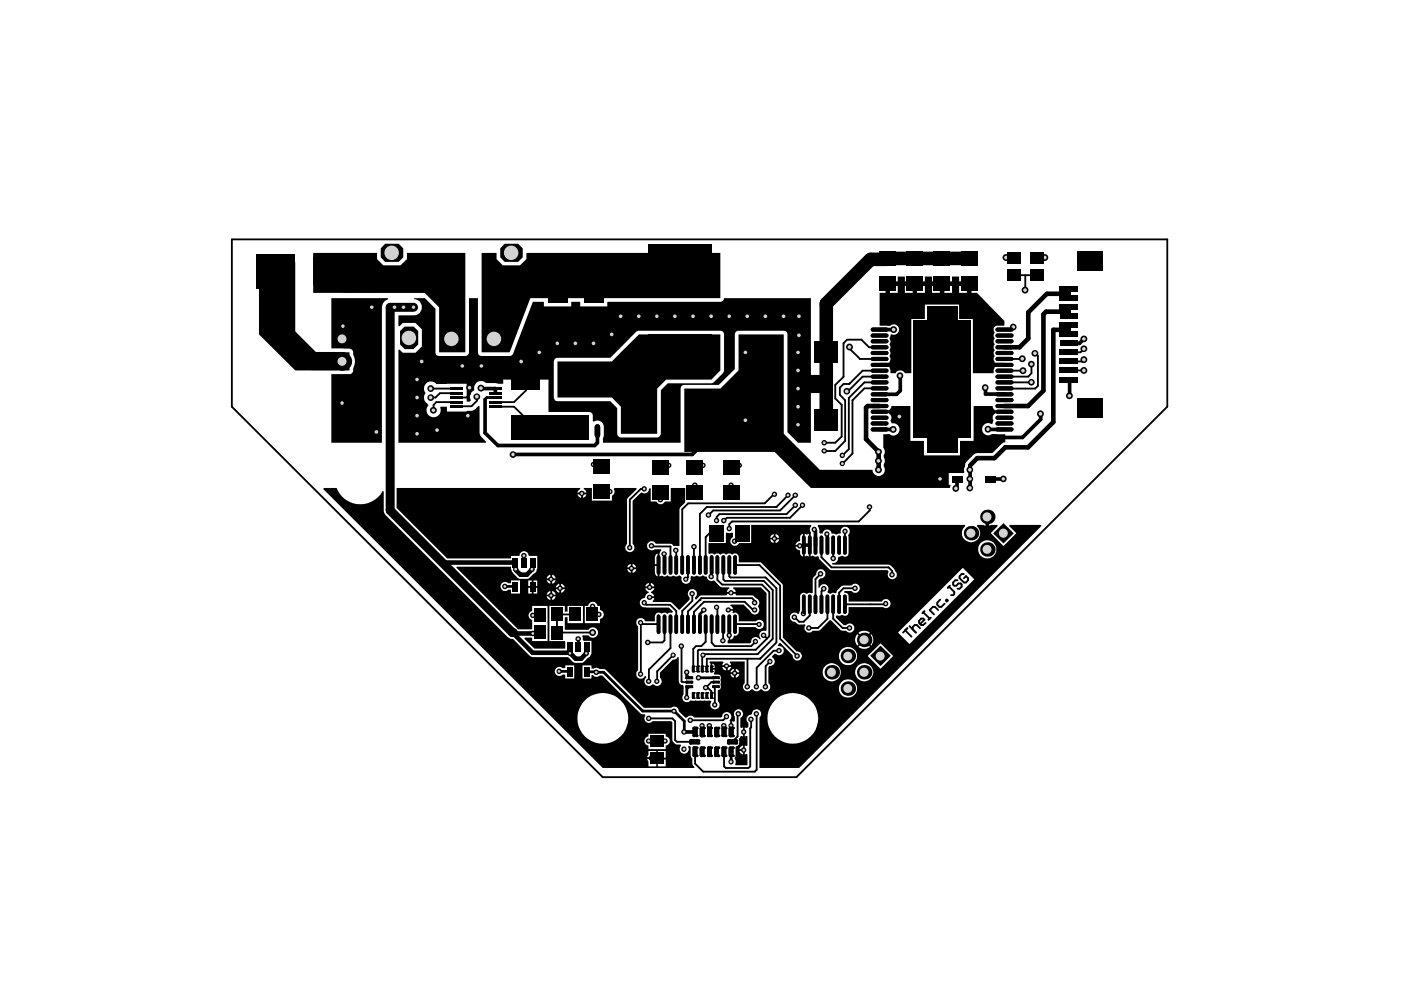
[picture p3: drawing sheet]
<svg xmlns="http://www.w3.org/2000/svg" width="297mm" height="210mm" viewBox="0 0 297 210" stroke-linecap="round" stroke-linejoin="round" font-family="sans-serif">
<g fill="none" stroke="#000" stroke-width=".39">
<path d="M49.2 50.8h198.3v35.4l-78.6 78.6h-41.1l-78.6-78.6zM215.1 58.3h4.8M217.4 58.3v3.2M180.2 73.6v.4l2.1 2.1h4.2M186.5 78.6h-3.6l-2.8 2.8h-1.3l-.7 .8v1.5l1.1 1.2v8.6l-2.1 2.1h-2.3M186.5 73.6h-2.2l-1.7-1.6h-3l-.8 .8v7.1l-1.7 1.7v2.9l1.4 1.3v6.8l-1.4 1.3h-2.3M186.5 79.9h-3.6l-3.1 3.1h-.2M212.9 78.6h4M216.8 76.1h-3.9M218.7 77.2v1.9l-.7 .8h-5.1M219.5 74.9l.6 .6v6.3l-.6 .6-6.6-.1M226.6 78.5h3.3"/>
<path d="M229.9 76.3l-.4 .3h-2.9M229.9 74l-.8 .7h-2.5M91.3 82.4h5.6M96.9 85.3h-4.4l-.6 .5v1.2M96.9 83.4h-3.6l-1 .9h-1M99.6 82.2v1.4l-.8 .7h-1.9M101.1 84.1v.9l-1.1 1.1-3.1 .1M102 82.3l.1 .1M105 86.2h4l2.5 2.5v2.9M111.5 80.8v2l-2.5 2.5h-4M186.5 82.3h-3.2l-2.6 2.6v11.3l-2.1 2.1M186.5 81.1h-3.2l-3.3 3.3v10.8l-1.4 1.3"/>
<path d="M218.7 81l-5.8 .1M136.6 103.7h-.7l-2.4 2.2v10.2M138.2 115.7l.1 .2h3.9v3.9M143.3 116.7l.1 3.1M145.9 119.8v2.6l-.4 .4M147.2 115.9l-.1 3.9M152 113h-1.6l-.8 .9v5.9M152.1 119.8v3.2l1 .9h8.4l1.6 1.6v9.4l-2.9 2.9h-12l-.2 .2v3.8M153.4 119.8v3.1l.3 .3h8.2l1.9 1.9v10.3l-3.2 3.3h-11.3l-.4 .4v2.7M154.6 119.8v2.4l.2 .2h7.5l2.3 2.3v11.5l-3.4 3.5h-11.3v2.1M155.8 119.8h5.2l4.4 4.3v11.3l3.7 3.7M164.2 104.8h-.2l-1.9 1.9h-16.2l-1.3 1.3v11.8"/>
<path d="M167.1 105l-2.5 2.5h-14.7l-1.5 1.5v10.8M168.7 107.1l-1.9 1.9h-14.3l-.5 .6v.8M168.7 105l-3.3 3.2h-14.2l-1 1M170.2 107.1l-2.7 2.7h-13.4l-.6 .6M172.7 112.3l.2 .2M174.2 115.6v2.6l2.1 2.1h12.1l.8 .8v.8M176.7 115.6v2.8M179.2 112.7l-.1 2.9M184.4 107.5v.7l-2.3 2.4h-26.9l-.6 .5v1M121.9 130.3h-3.8v3.8h7.6M136.6 127.8l.4 .4h5.1l1.3 1.3v2.8M139.6 132.3h-3.4l-.3-.3v10.9"/>
<path d="M140.9 132.3v3.5l-.4 .4h-3.1M142.2 132.3v5.1l-4.6 4.6v2.5M142.7 138.9l-3.4 3.4v2.2M144.5 137v7.5l.2 .1h1.4M146.8 125.9v1.5l-2.2 2.1v2.8M149.6 132.3v3.8l-.9 .9h-1.1l-.6 .6v4.2M150.9 132.3v4l.7 .7h7.7l.9-1M152 128.8l.1 .1v3.4M153.4 132.3l-.1 3.5M155.8 132.3l5.2 .1M158.5 139.7v5.9M159.8 127.8h.2v-.4l-.5-.6h-10.8l-2.8 2.8v2.7"/>
<path d="M160 129.3h-.4l-1.7-1.7h-8.6l-2.2 2.1v2.6M161.9 134.7l.7 .7M165.2 138h-1.2l-3.6 3.6v4M171.7 128.1v2.4l-1.3 1.3h-1l-.9-.9M174 121.7l-1.1 1.1v5.3M174.7 124.8l-.5 .6v2.7M175.4 128.1v3.1l-2 1.9h-1.9M176.7 128.1v3.1l1.9 1.9h1.6M181.3 124.7h-2.5l-.9 1v2.4M187.9 128l-.2 .1h-8.6M191.5 134.1l.9-.9-.5 .4 1.4 1.4M192.8 132.8l1.4 1.3"/>
<path d="M195.1 133.2l-.7-.7h-.5l-.4 .5v.4M195.7 129.8l1.4 1.4-.2 .2 .5-.4M196 129.6l-.4 .4M196.2 132.1l-.5 .4h-.4l-.4-.4v-.5l.4-.4h.4l.3 .2-.9 .9M198.9 129.3l-.7-.6h-.4l-.7 .6 .9 1M199.4 127.1l-.7 .7v.4l.5 .5h.4l.7-.7M200.5 127.3l.2-.2 .3 .2-.3 .2zM201.2 124.4l1.1 1.1v.5l-.2 .2h-.5M201.4 124.2l-.4 .4M203 123h-.5l-.4 .5v.4l.2 .3h.5l.4-.5h.5l.2 .2v.5l-.5 .4h-.4M204.4 121.7h-.5l-.5 .4v.5l1 .9h.4l.4-.5v-.4l-.4-.5-.4 .5M137.6 152.3h4.9l.6 .6v4l.4 .4h3.7"/>
<path d="M151.7 144.6h-.9l-1.1 1.2h.4l.7 .8v.9M151.7 145.6l-.1 .2v3.6M154.1 151.9l-.8 .8h-6.9M156.6 151.3l-.2 .2v4.7l-1.2 1.1M159.3 152.5v1.7l-.2 .2v8.1l-.4 .3h-4.8l-.4-.3v-3.1M160.4 151.3v11.9l-.4 .4h-10.9l-1.7-1.7v-2.5M163.3 140.3l-1 .9v4.4"/>
</g>
<g fill="#000">
<path d="M54.9 55.6h7.7v15.3l3.8 3.8h7.7v3.8h-11.5l-7.7-7.6zM70.3 63.2h11.9l.1 .3a1.76 1.76 0 0 0-1.3 1.7v28.7h-10.7v-14.6h3.8a.75 .75 0 0 0 .8-.8v-.5a2.66 2.66 0 0 0 0-2.8v-.5a.84 .84 0 0 0-.8-.8h-3.8zM66.4 53.6h13.5v1.3l1.4 1.4h3.6l1.4-1.4v-1.3h12.4v21.1h-5.6v-9.5l-3.1-3.1h-23.6zM118.2 76.6h11.5l5.8-5.7h17.2v7.6l-1.9 2h-9.6l-1.9 1.9v9.6h-7.7v-5.8l-1.9-1.9h-11.5zM102.1 53.6h3.2v1.3l1.3 1.4h3.6l1.4-1.4v-1.3h41.1v9.6h-40.3l-4.3 11.5h-6zM108.4 88.1h16.5v5.2h-16.5zM145.1 82.4h7.6l3.9-3.9v-7.6h9.6v21.1l7.6 7.6h11.2a1.31 1.31 0 0 0 1.7 1.3 1.31 1.31 0 0 0 .7-2v-.6a1.17 1.17 0 0 0 0-1.3v-.5a1.22 1.22 0 0 0-.1-1.6v-2.8h.7a.99 .99 0 0 1 1.1 .2 1.31 1.31 0 0 0 1.6-1.2 1.31 1.31 0 0 0-1.6-1.3l-.3-.6a1.02 1.02 0 0 0 .1-1.1 1.02 1.02 0 0 0-.9-.6h-.7v-.4a1.36 1.36 0 0 0 1.7-1h4v7.4h2.9v3h7.6v-3h2.9v-7.4h4.1a1 1 0 0 0 1 1l1.6 .1v.3h-1.6a1.02 1.02 0 0 0-1 .6 1.02 1.02 0 0 0 .2 1.1l-.4 .7a1.3 1.3 0 0 0-1.8 .2 1.3 1.3 0 0 0 .1 1.8 1.3 1.3 0 0 0 1.7 .1l2.8 .1v1.7l-.7 .3-2 2h-3.2l-.7 .3-1.8 1.9-.3 1.3 .1 .5-.2 .2h-3.1v2.5h.2l.1 .2-.1 .5h-29.5l-7.7-7.7h-19.1z"/>
<path d="M188.2 59.7h2.1v-1.1h1.6v1.1h4.2v-1.1h1.5v1.1h4.2v-1.1h1.5v1.1h2.2v.4h.5v2h1.2l5.7 5.9v1.1h-1.4a.84 .84 0 0 0-.8 .5 .84 .84 0 0 0 .2 .9 .94 .94 0 0 0 0 1.3 .94 .94 0 0 0 0 1.2 .88 .88 0 0 0 0 1.3 .94 .94 0 0 0 0 1.2 .88 .88 0 0 0 0 1.2l-.1 .2h2.1v.9h-2.1l.1 .2-.2 .3-.1 .8h-4.3v-11.5h-3v-3h-7.2v3h-2.9v11.5h-1.3a1.1 1.1 0 0 0-2 0h-1l-.2-.2 .1-.3-.2-.8h-2.1v-.9h2.1v-.2a.88 .88 0 0 0 0-1.2 .94 .94 0 0 0 0-1.3 .94 .94 0 0 0 0-1.3 .88 .88 0 0 0 0-1.2l.2-.7 .2-.1a1.11 1.11 0 0 0 1.4-.4 1.11 1.11 0 0 0-.2-1.5 1.11 1.11 0 0 0-1.5 .1h-2.2v-7h1.3v-2h.4zM203.3 60.6v1.5h1.7v-1.5zM200.2 60.6v1.5h1.6v-1.5zM197.6 60.6v1.5h1.7v-1.5zM194.4 60.6v1.5h1.7v-1.5zM191.9 60.6v1.5h1.6v-1.5zM188.7 60.6v1.5h1.6v-1.5z"/>
<path d="M87.7 63.4l.2-.2h2.2l2.2 2.3v9.2a.69 .69 0 0 0 .8 .8h5.6a.75 .75 0 0 0 .7-.8v-11.5h1.9v11.5a.69 .69 0 0 0 .8 .8h6.1l.4-.2 4.4-11.3h2.3v1h5.8v-1h1.9v1h5.8v-1h23.9a.75 .75 0 0 0 .8-.8h18.4v30.7h-2.7l-2.2-2.3v-20.7a.75 .75 0 0 0-.8-.8h-9.6a.75 .75 0 0 0-.8 .8v7.4l-3.4 3.3h-7.3a.75 .75 0 0 0-.8 .8v11.5h-16.5l.2-3.4a1.35 1.35 0 0 0-2.1-1.1l-.2-.1v-1.2a.75 .75 0 0 0-.8-.7h-8.6v-6.9h-9.6v.9l-3.7-.2a1.54 1.54 0 0 0-1.8-.2 1.54 1.54 0 0 0-.7 1.8 1.4 1.4 0 0 0-.6 2.1l-.3 .3h-.7v-3.8h-6.4a1.48 1.48 0 0 0-2.1-.1 1.48 1.48 0 0 0-.2 2.1 1.5 1.5 0 0 0 .4 2.2l.3 .3a1.49 1.49 0 0 0 .7 2.5 1.49 1.49 0 0 0 1.7-2l.1-.2h1.4v1.1h4.1v-.2a2.28 2.28 0 0 0 2.6-1.1l.2 .1v5.7l.3 .8 1.1 1.1-.1 .2h-18.5v-19.7l.2-.1 .7 .7h2.7l1.3-1.3v-3.7l-1.3-1.3h-2.7l-.7 .7-.2-.1v-2.2h3.2a1.73 1.73 0 0 0 1.7-1.8 1.73 1.73 0 0 0-1.7-1.7zM117.7 76.1l-.3 .5v7.7a.75 .75 0 0 0 .8 .8h11.2l1.5 1.4v5.5a.84 .84 0 0 0 .7 .8h7.7a.84 .84 0 0 0 .8-.8v-9.3l1.5-1.4h9.2l.6-.3 2.1-2.2v-7.9a.75 .75 0 0 0-.8-.8l-17.5 .1-5.8 5.7h-11.2z"/>
<path d="M68.6 103.5h2.8l.2 .5a5.4 5.4 0 0 0 9.5 .1l.3 .1v4l.3 1 26 25.9 .6 .3h.4l3.9 3.8 8 .2a2.4 2.4 0 0 0 4.1 0l.4-.2 .3-.6v-2.7h-1.7l-.2-.3v-.7v-.2h1.3a1.11 1.11 0 0 0 1.6 .3 1.11 1.11 0 0 0 0-1.7 1.11 1.11 0 0 0-1.6 .2h-5.1v-2.6h.6v1.2h3.3v-3.6h-3.3v1.2h-.6v-1.2h-3.2v7.4h3.2l.1 1.6h-6.5l-2.1-2.1 .1-.2h1.3h.2v.7h3.3v-7.4h-3.3v1l-.2 .1a.94 .94 0 0 0-.5 1 .94 .94 0 0 0 .7 .8v2h-3l-13-13.1 .1-.1h11.4l.2 .9a2.67 2.67 0 0 0 2.2 1.7 2.67 2.67 0 0 0 2.5-1.2 1.08 1.08 0 0 0 .7-1v-2.7l-1.8-.1a1 1 0 0 0-1-1 1 1 0 0 0-1 1.1h-1.8v.5h-13.5l-10.7-10.7v-4.2h38.9v.2l-.3 .2-.3 .5h1.9l-.2-.5-.4-.2 .1-.2h1.7v2.6h4.2v-1l.3-.2a.89 .89 0 0 0 .1-1.2l.2-.2h4.6l.1 .2-1.9 1.9-.1 .3-.1 9.5a.97 .97 0 0 0 0 1.4 .97 .97 0 0 0 1.4-.1 .97 .97 0 0 0-.2-1.4v-9.1l1.9-1.8a.98 .98 0 0 0 1 .1 .98 .98 0 0 0 .6-.8l.4-.1v2.7h1.2a.99 .99 0 0 0 .9 .6 .99 .99 0 0 0 .9-.6h1.2v-2.8h3.1l-.1 3.1-1 1-.1 .4v7.7l-1.2 .1-.7-.5h-3.2a.99 .99 0 0 0-1.4-.4 .99 .99 0 0 0-.2 1.4 .99 .99 0 0 0 1.4 .2h1.4l.1 .2-.5 .7v4.8l.7-.1a.91 .91 0 0 0 1.1-.1 .89 .89 0 0 0 1.1 .1l.7 .1 .7-.2 .4 .5a.97 .97 0 0 0 .9 1.3 .97 .97 0 0 0 1-1.2v-.4l.3-.1 .4 .1 .7-.1 .6 .1 .7-.2 .2 .2h.6a.97 .97 0 0 0 1.4 .9l1.6 1.4h1.7l.1 .3-.4 .2-.2 .5h1.9l-.2-.5-.4-.2 .1-.3h5.8l1.2 1.2v7.9l-.2 .2a.98 .98 0 0 0-1.2 .4 .98 .98 0 0 0 .2 1.2v.2l-.3-.1a.95 .95 0 0 0-1.1-.4 .95 .95 0 0 0-.6 1.1l-.3 .2h-4.7l-.1-.2 .1-.4 .2-.1v-1h.3v.9a.84 .84 0 0 0 .8-.8 .76 .76 0 0 0 1-.8v-1h3.6a.97 .97 0 0 0 1.4 .1 .97 .97 0 0 0 .1-1.4 .97 .97 0 0 0-1.5 0h-3.6v-1a.74 .74 0 0 0-.4-.7 .74 .74 0 0 0-.7 0l-.2-.2 .1-.3h-.9v-.3h.9l-.2-.6-.4-.2 .1-.2h2.8l1.4 1.4a.99 .99 0 0 0 1.5 .5 .99 .99 0 0 0 .1-1.5l.2-.4a.97 .97 0 0 0-.6-1.3l-.6-.6-3.6-.1-.1-.3h-1.9l-.1 .3h-5.3l-1.1 .9-.2-.1v-.4a.95 .95 0 0 0 .1-1.4 .95 .95 0 0 0-1.4 0 .95 .95 0 0 0 .1 1.4v.6l-2 2.1h-.3l-1.6-1.6-3.8-.1-.1-.2 .3-.6h-.9v-.4h.9l-.2-.5-.5-.2v-.2l.5-.3 .2-.5h-1.9l.3 .5 .4 .3v.2l-.4 .2-.5 .9a.99 .99 0 0 0-.9 1.1 .99 .99 0 0 0 1.1 .9h5l.9 .9-.3 .2h-.6l-.4 .2a.88 .88 0 0 0-1.1 0l-.3-.2a.8 .8 0 0 0-1.2 .8v1h-2a.96 .96 0 0 0-1.5-.5 .96 .96 0 0 0 0 1.6v9.3l-.2 .1a.98 .98 0 0 0 .2 1.5 .98 .98 0 0 0 1.5-.4l.2 .1v.3a.96 .96 0 0 0-.1 1.4 .96 .96 0 0 0 1.4 0l.3 .1a.98 .98 0 0 0 1.4-.1 .98 .98 0 0 0-.1-1.4v-1.1l2.7-2.7a.93 .93 0 0 0 1.1-.6l.2 .1v5.1l.4 .6 .4 .1 .2 .3v1.7l-.2 .4a.96 .96 0 0 0 .5 1.2 .96 .96 0 0 0 1.2-.4l.2 .2 3.7-.1 .4 .1 .1 .2a.98 .98 0 0 0 .2 1.4 .98 .98 0 0 0 1.4-.1 .98 .98 0 0 0-.2-1.4l.1-2.4a.9 .9 0 0 0 .5-1.3v-1.6l-.5-.4h-.9l.1-1h-.7v-.2h-.2v-1.1l-.2-.4h2.9l.1 .2-.3 .5h1.9l-.3-.5 .1-.2h3.1l-.1 4.6a.97 .97 0 0 0 .1 1.5 .97 .97 0 0 0 1.4-.3l.4 .2a.97 .97 0 0 0 1.5-.2l.4 .2a.97 .97 0 0 0 1.5-.1 .97 .97 0 0 0-.2-1.4v-3.3l.3-.3a.93 .93 0 0 0 1-.6 .93 .93 0 0 0-.5-1.2v-.3l.5-.5 .6 .2a.97 .97 0 0 0 1.4-.8 .97 .97 0 0 0-1.2-1l-.1-.2 .3-.4 .2-.1 2.7 2.7a.96 .96 0 0 0 .9 1.1 .96 .96 0 0 0 1-1 .96 .96 0 0 0-1.1-.9l-2.9-3-.1-11.3-4.6-4.7h-4.7v-1.4a.89 .89 0 0 0-1.4-.2 .93 .93 0 0 0-1.3 0 .88 .88 0 0 0-1.2 0 .94 .94 0 0 0-1.3 0 .72 .72 0 0 0-1-.1l-.2-.2v-2.2h3.7v-2.1l.2-.1 .5 .1 .6-.1 .2 .1v.9l-.3 .2a.98 .98 0 0 0 .2 1.5 .98 .98 0 0 0 1.4-.5h2.6v-3.8h12.7v.2a1.12 1.12 0 0 0-.1 1.5v5h.1a.66 .66 0 0 1 .9 .1l.4-.2 .3 .1 .2 .6 2.3 2.3h12l.3 .3-.1 .3a.96 .96 0 0 0 .4 1.2 .96 .96 0 0 0 1.3-.3 .96 .96 0 0 0-.2-1.3l-.2-.4-.8-.8-.4-.2h-11.8l-.2-.1 .1-.3a.97 .97 0 0 0 1.2-1 1.07 1.07 0 0 1 1.4-.2 .75 .75 0 0 0 .8-.9v-3.3l-.1-.5 .1-.1a.97 .97 0 0 0-.4-1.6 .97 .97 0 0 0-1.2 1.2l-.1 .2-.6 .1a.72 .72 0 0 1-.9-.1h-.4a.95 .95 0 0 0-.9-.8 .95 .95 0 0 0-1 .8l-.7-.1-.1-1.1-.3-.4 .1-.2h31.2l.1 .2-.2 .2a1.94 1.94 0 0 0 .1 2.8 1.94 1.94 0 0 0 2.8-.2 1.94 1.94 0 0 0-.3-2.8l.1-.2h1.3a1.61 1.61 0 0 0 1.7 0h1.2l.1 .2-1.4 1.5 2.7 2.8 2.7-2.8-1.5-1.5 .1-.2h6.6l.1 .2-51.4 51.3h-8.4v-10.7a1 1 0 0 0-.2-1.6 1 1 0 0 0-1.4 .9l-.5 .2a.96 .96 0 0 0-.2 1.6v.8l-.2 .3h-.6v1.8h.6v2l-.3 .1-.3-.1v1.9l.3-.2 .3 .2v2.2h-2.5l-.2-.2 .1-.9a.59 .59 0 0 1 0-.8v-1.8l.8-.7-.1-1.1 .4-.6h.6v-1.8h-.6v-2.1a.96 .96 0 0 0 .4-1.3 .96 .96 0 0 0-1.4-.4 .96 .96 0 0 0-.2 1.4v1l-.2 .2-.4-.2v.9h-.4v-1.2a.96 .96 0 0 0-.4-1.5 .96 .96 0 0 0-1.3 .8l-.2 .2h-5.7a.97 .97 0 0 0-1.6 0l-.3 .1-1.4-1.4a.95 .95 0 0 0-.6-1 .95 .95 0 0 0-1 .3h-5.8l-8.2-8.2a2.6 2.6 0 0 1-1.8-.3l-1.1 .2v-.7h-1.9v2.8h1.9v-.8l.4 .1a.94 .94 0 0 0 1.4 0h.5l8.1 8 .9 .2 .1 .3-.1 .2a.97 .97 0 0 0 .4 1.2 .97 .97 0 0 0 1.3-.2h3.9l.2 .2 .1 4 .5 .6 1.2 .2 .1 .2a.96 .96 0 0 0-.1 1.3 .96 .96 0 0 0 1.3 .2 .96 .96 0 0 0 .3-1.3l.2-.1 .3 .3v1.8l.4 .5v1.1l.5 .7-.1 .2h-19.4l-59.3-59.1zM123.6 104.8v.8a.86 .86 0 0 0 .7-.8zM122.4 104.8l.3 .5 .5 .3v-.8zM170.6 113.1v4.9l.4-.2 .5 .2v-4.9l-.5 .2zM164.4 113.2v.8h.8a.84 .84 0 0 0-.8-.8zM163.5 113.5l-.2 .5h.7v-.8zM164.4 114.4v.7a.84 .84 0 0 0 .8-.7zM163.3 114.4a.85 .85 0 0 0 .7 .7v-.7zM169.9 113.3l-.2 .3-.1 1.2a.94 .94 0 0 0-.9 .7h.9v.4h-.9a1.03 1.03 0 0 0 .9 .8 .95 .95 0 0 0 .6 1.3v-4.9zM207.4 116.5a1.93 1.93 0 0 0 3.8 0 1.93 1.93 0 0 0-3.8 0zM139.1 117.6l-.3 .5v1.5h.6v-2.2zM134.1 119.6v.7h.8l-.3-.5zM133.2 119.8l-.2 .5h.7v-.7zM134.1 120.7v.8a.96 .96 0 0 0 .8-.8zM133 120.7a.85 .85 0 0 0 .7 .8v-.8zM138.8 120v1.5l.3 .5 .3 .2v-2.2zM117.1 121.9v.7h.7a.85 .85 0 0 0-.7-.7zM116.2 122.1l-.3 .5h.8v-.7zM173.3 121l-.2 .8-.7 .7-.1 3.2-.2 .1a.77 .77 0 0 0-1.1 .1l-.1-.1a.76 .76 0 0 0-1.3 .6v3l-.2 .7-.2 .1a.99 .99 0 0 0-1.7 .3 .99 .99 0 0 0 1.1 1.3l.4 .4a1.82 1.82 0 0 0 1.6 .2l.2 .1a.97 .97 0 0 0 .1 1.4 .97 .97 0 0 0 1.4-.2l1.6-.1 2-2.1h.3l2 2.1 1.2 .1a.97 .97 0 0 0 1.4 .2 .97 .97 0 0 0 0-1.5 .97 .97 0 0 0-1.4 .2h-.5l-1.7-1.6v-.4l.3-.1 .4 .1 .8-.2a.75 .75 0 0 0 .8 .1 .75 .75 0 0 0 .4-.7v-1.1h7.3a.97 .97 0 0 0 1.4-.2 .97 .97 0 0 0-.2-1.4 .97 .97 0 0 0-1.4 .4h-7.1v-1.1a.7 .7 0 0 0-.9-.7l-.1-.2 .2-.2h1.4a.97 .97 0 0 0 1.5 .1 .97 .97 0 0 0 0-1.4 .97 .97 0 0 0-1.5 .1l-1.9 .1-1.1 1-.2 .5-.2 .1a.85 .85 0 0 0-1.1 .1l-.5-.2-.1-.2a.97 .97 0 0 0-.2-1.6 .97 .97 0 0 0-1.4 .7h-.3v-1.6l.4-.4a.97 .97 0 0 0 1-1.3 .97 .97 0 0 0-1.6-.3zM106.4 123.7a.96 .96 0 0 0 0 1.3 .96 .96 0 0 0 1.4 0h.5v.8h1.9v-2.7h-1.9v.6h-.5a.94 .94 0 0 0-1.4 0zM117.1 123v.8a.86 .86 0 0 0 .7-.8zM115.9 123a.86 .86 0 0 0 .8 .8v-.8zM113.1 123.1v1.1h.8v-1.1zM112 123.1v1.1h.7v-1.1zM138 123.6v.7h.7a.86 .86 0 0 0-.7-.7zM137.1 123.9l-.3 .4h.8v-.7zM119 123.8v.7h.7l-.2-.5zM118.1 124l-.3 .5h.8v-.7zM117.8 124.9a.86 .86 0 0 0 .8 .8v-.8zM119 124.9v.8l.5-.3 .2-.5zM113.1 124.6v1.2h.8v-1.2zM112 124.6v1.2h.7v-1.2zM117.1 125.3v.8h.7a.85 .85 0 0 0-.7-.8zM116.2 125.6l-.3 .5h.8v-.8zM117.1 126.4v.8a.85 .85 0 0 0 .7-.8zM115.9 126.4a.85 .85 0 0 0 .8 .8v-.8zM124 128.5v3.6h3.2v-.9a.93 .93 0 0 0 .8-.9 .93 .93 0 0 0-.8-1v-.8h-.5a.98 .98 0 0 0-1-.9 .98 .98 0 0 0-1 .9zM182 134.2l1.2 1.2 1.2-1.2a1.91 1.91 0 0 0-2.4 0zM190.4 134.1l2.4 2.5 13.8-13.8-2.5-2.4zM183.5 135.7l1.2 1.2a1.91 1.91 0 0 0 0-2.4zM181.8 134.5a1.76 1.76 0 0 0 0 2.4l1.1-1.2zM182 137.1a1.91 1.91 0 0 0 2.4 0l-1.2-1.2zM177.9 139.1a1.93 1.93 0 0 0 3.8 0 1.93 1.93 0 0 0-3.8 0zM151 140.7v.9h.5a.64 .64 0 0 0-.5-.9zM117.9 141.7a.98 .98 0 0 0 0 1.4 .98 .98 0 0 0 1.4-.1h.5v.9h1.9v-2.8h-1.9v.6h-.5a1 1 0 0 0-1.4 0zM184 139.1l2.7 2.7 2.7-2.7-2.7-2.7zM154.3 141.4v.7a.86 .86 0 0 0 .7-.7zM153.1 141.4a.85 .85 0 0 0 .8 .7v-.7zM156 141.8v.7h.7a.86 .86 0 0 0-.7-.7zM155.1 142.1l-.2 .4h.7v-.7zM156 142.9v.8a.86 .86 0 0 0 .7-.8zM154.9 142.9a.86 .86 0 0 0 .7 .8v-.8zM174.4 142.5a1.95 1.95 0 0 0 3.9 0 1.95 1.95 0 0 0-3.9 0zM181.3 142.5a1.95 1.95 0 0 0 3.9 0 1.95 1.95 0 0 0-3.9 0zM177.8 146a1.95 1.95 0 0 0 3.9 0 1.95 1.95 0 0 0-3.9 0zM162.7 152.3a5.4 5.4 0 0 0 10.8 0 5.4 5.4 0 0 0-10.8 0zM122.4 152.3a5.4 5.4 0 0 0 10.8 0 5.4 5.4 0 0 0-10.8 0zM137.5 155.6v.6a.95 .95 0 0 0-.9 .9 .95 .95 0 0 0 .9 1v.7h3.6v-.7a.95 .95 0 0 0 .9-1 .95 .95 0 0 0-.9-.9v-.6zM157 158.4l-.2 .4h.8v-.7zM156.8 159.2a.85 .85 0 0 0 .8 .8v-.8zM139.5 159.2v1.4h1.6v-1.4zM139.5 161v1.5h1.6v-1.5zM137.5 159.2v.9l-.3 .4h1v.4h-1l.3 .5v1.1h1.6v-3.3z"/>
<circle cx="219.9" cy="54.7" r=".19"/>
<circle cx="219.9" cy="58.3" r=".19"/>
<circle cx="162.9" cy="74.7" r=".39"/>
<circle cx="162.9" cy="89.1" r=".39"/>
<circle cx="178.6" cy="96.5" r=".19"/>
<circle cx="226.7" cy="83.9" r=".72"/>
<circle cx="108.6" cy="134.1" r=".95"/>
<circle cx="118.1" cy="134.1" r=".19"/>
<circle cx="122.6" cy="135.4" r=".29"/>
<circle cx="148.3" cy="127.2" r=".19"/>
<circle cx="145.1" cy="155.2" r=".39"/>
<circle cx="155" cy="159.4" r=".29"/>
</g>
<path d="M226.6 69.9h-3.3v19.6l-5.3 5.3h-4.9l-2.2 2.3h-3.7l-1.5 1.6M226.6 66.1h-4.8l-.6 .6v16.1l-3.2 3.3h-5.1M226.6 61.3v1.9M226.6 65.2v1.9M226.6 69v1.9M226.6 62.3h-4.6l-4 3.9v5.6l-1.8 1.8h-3.3M186.5 86.1h-2.5l-.4 .3v6.7l2.7 2.7v3.8M109.3 119.3l-15.5 .1M108.6 134.1l4.3 4.3h7.9l1.2 1.3h1.2l1.1-1.2M108.8 134.3h4.2M109.4 120.7v.2l.9 1h1.4l1.1-1.2" fill="none" stroke="#000" stroke-width=".97"/>
<path d="M105 84.3h-1.8l-.4 .4M107.1 124.3l2.2 .1M122.6 135.4v1.9M149.3 129.3l-.9 .9v2.1M118.6 142.3l2.2 .1M124.4 142.4l3.6 .1 8.3 8.3h6.6l2.2 2.1v2.3M145.6 142.5v.8l.5 .4M146.1 145.6l-.5 .4v1.9M148.2 143.7h3.5M155 159.4v2.1" fill="none" stroke="#000" stroke-width=".58"/>
<g fill="none" stroke="#000" stroke-width=".78">
<path d="M158.1 74.7h4.8M186.5 69.9h3M190.9 79.7v3.1l-.8 .8h-3.6M205.5 60.1v1.2M229.9 71.8l-1 1h-2.3M102.1 82.4h2.9v1M102.8 84.7v7.1l2.8 2.7h20.5l.6-.6v-2.5M149.1 88.1v6l-2.3 2.3h-38M158.1 89.1h4.8M186.5 91.1h2.9M205.7 98.7v4.8M209 82.2v1.4h3.9"/>
<path d="M209.5 91l3.4 .1M220.6 87.7v1.2l-3.8 3.9h-5.6M226.6 80.5l.2 .1v3.3M170.4 115.6h1.3M172.9 112.5v3.1M202.9 101.6v2h-.2M209.3 109.6v2.7M211.1 101.6h1.7M145.1 155.2h2.3"/>
</g>
<path d="M188.1 55h-3.5l-9.4 9.4v24.7M188.2 54.8h17.3" fill="none" stroke="#000" stroke-width="2.9"/>
<path d="M188.2 54.8l-.1 .2M87.7 65.2h-5v43l25.9 25.9" fill="none" stroke="#000" stroke-width="1.9"/>
<path d="M58.4 57.5v11.3l7.8 7.7 6.3 .1M70.6 57.5l2.7 2.6h18.4l4.1 4.1v7.6M144.1 55.6h-5.9l-3.7 3.6h-22.4l-7.3 7.3v5.3M144.1 74.7h-5.7l-3.1 3.1v10.3M169.2 81.4h5" fill="none" stroke="#000" stroke-width="3.8"/>
<circle cx="226.7" cy="83.9" r=".38" fill="#d2d2d2"/>
<circle cx="219.4" cy="74.9" r=".72" fill="#000"/>
<circle cx="219.4" cy="74.9" r=".39" fill="#d2d2d2"/>
<circle cx="218.7" cy="81" r=".71" fill="#000"/>
<circle cx="218.7" cy="81" r=".38" fill="#d2d2d2"/>
<circle cx="229.8" cy="76.3" r=".73" fill="#000"/>
<circle cx="229.8" cy="76.3" r=".39" fill="#d2d2d2"/>
<circle cx="229.8" cy="78.5" r=".73" fill="#000"/>
<circle cx="229.8" cy="78.5" r=".39" fill="#d2d2d2"/>
<circle cx="229.8" cy="73.9" r=".72" fill="#000"/>
<circle cx="229.8" cy="74" r=".39" fill="#d2d2d2"/>
<circle cx="218.7" cy="77.2" r=".71" fill="#000"/>
<circle cx="218.7" cy="77.2" r=".37" fill="#d2d2d2"/>
<circle cx="138.1" cy="160.7" r=".58" fill="#000"/>
<circle cx="138.1" cy="160.7" r=".29" fill="#d2d2d2"/>
<circle cx="154" cy="151.9" r=".57" fill="#000"/>
<circle cx="154" cy="151.9" r=".29" fill="#d2d2d2"/>
<circle cx="146.3" cy="152.7" r=".58" fill="#000"/>
<circle cx="146.3" cy="152.7" r=".29" fill="#d2d2d2"/>
<circle cx="135.8" cy="142.9" r=".57" fill="#000"/>
<circle cx="135.8" cy="142.9" r=".29" fill="#d2d2d2"/>
<circle cx="161.9" cy="134.7" r=".58" fill="#000"/>
<circle cx="161.9" cy="134.7" r=".29" fill="#d2d2d2"/>
<circle cx="165.2" cy="137.9" r=".57" fill="#000"/>
<circle cx="165.2" cy="138" r=".29" fill="#d2d2d2"/>
<circle cx="101.1" cy="84.1" r=".72" fill="#000"/>
<circle cx="101.1" cy="84.1" r=".39" fill="#d2d2d2"/>
<circle cx="98" cy="77.6" r=".72" fill="#000"/>
<circle cx="98" cy="77.6" r=".38" fill="#d2d2d2"/>
<circle cx="102" cy="82.3" r=".73" fill="#000"/>
<circle cx="102" cy="82.3" r=".39" fill="#d2d2d2"/>
<circle cx="91.3" cy="82.4" r=".72" fill="#000"/>
<circle cx="91.3" cy="82.4" r=".39" fill="#d2d2d2"/>
<circle cx="91.3" cy="84.3" r=".71" fill="#000"/>
<circle cx="91.3" cy="84.3" r=".39" fill="#d2d2d2"/>
<circle cx="91.9" cy="87" r=".72" fill="#000"/>
<circle cx="91.9" cy="87" r=".38" fill="#d2d2d2"/>
<circle cx="169.2" cy="90.1" r=".71" fill="#000"/>
<circle cx="169.2" cy="90.1" r=".38" fill="#d2d2d2"/>
<circle cx="169.2" cy="74.7" r=".71" fill="#000"/>
<circle cx="169.2" cy="74.7" r=".38" fill="#d2d2d2"/>
<circle cx="214.8" cy="69.4" r=".72" fill="#000"/>
<circle cx="214.8" cy="69.3" r=".39" fill="#d2d2d2"/>
<circle cx="189.5" cy="69.9" r=".73" fill="#000"/>
<circle cx="189.5" cy="69.9" r=".39" fill="#d2d2d2"/>
<circle cx="189.4" cy="91" r=".73" fill="#000"/>
<circle cx="189.4" cy="91.1" r=".39" fill="#d2d2d2"/>
<circle cx="180.1" cy="73.6" r=".73" fill="#000"/>
<circle cx="180.1" cy="73.6" r=".39" fill="#d2d2d2"/>
<circle cx="179.6" cy="82.9" r=".71" fill="#000"/>
<circle cx="179.5" cy="83" r=".39" fill="#d2d2d2"/>
<circle cx="169.2" cy="78.6" r=".72" fill="#000"/>
<circle cx="169.2" cy="78.5" r=".39" fill="#d2d2d2"/>
<circle cx="169.2" cy="82.4" r=".72" fill="#000"/>
<circle cx="169.2" cy="82.4" r=".39" fill="#d2d2d2"/>
<circle cx="169.2" cy="86.2" r=".71" fill="#000"/>
<circle cx="169.2" cy="86.2" r=".39" fill="#d2d2d2"/>
<circle cx="216.9" cy="78.6" r=".73" fill="#000"/>
<circle cx="216.9" cy="78.6" r=".39" fill="#d2d2d2"/>
<circle cx="190.8" cy="79.7" r=".72" fill="#000"/>
<circle cx="190.8" cy="79.7" r=".38" fill="#d2d2d2"/>
<circle cx="208.9" cy="82.2" r=".72" fill="#000"/>
<circle cx="208.9" cy="82.2" r=".39" fill="#d2d2d2"/>
<circle cx="212.7" cy="101.5" r=".71" fill="#000"/>
<circle cx="212.7" cy="101.5" r=".37" fill="#d2d2d2"/>
<circle cx="216.7" cy="76.1" r=".73" fill="#000"/>
<circle cx="216.7" cy="76.1" r=".39" fill="#d2d2d2"/>
<circle cx="217.3" cy="61.5" r=".73" fill="#000"/>
<circle cx="217.3" cy="61.5" r=".39" fill="#d2d2d2"/>
<circle cx="158.1" cy="74.7" r=".71" fill="#000"/>
<circle cx="158.1" cy="74.7" r=".38" fill="#d2d2d2"/>
<circle cx="158.1" cy="89.1" r=".71" fill="#000"/>
<circle cx="158" cy="89.1" r=".39" fill="#d2d2d2"/>
<circle cx="137.5" cy="157.1" r=".57" fill="#000"/>
<circle cx="137.5" cy="157.1" r=".29" fill="#d2d2d2"/>
<circle cx="141" cy="157.1" r=".57" fill="#000"/>
<circle cx="141" cy="157.1" r=".29" fill="#d2d2d2"/>
<circle cx="157.7" cy="155.2" r=".57" fill="#000"/>
<circle cx="157.7" cy="155.2" r=".28" fill="#d2d2d2"/>
<circle cx="157.7" cy="159" r=".57" fill="#000"/>
<circle cx="157.7" cy="159" r=".28" fill="#d2d2d2"/>
<circle cx="145" cy="155.2" r=".57" fill="#000"/>
<circle cx="145" cy="155.2" r=".29" fill="#d2d2d2"/>
<circle cx="145" cy="158.8" r=".57" fill="#000"/>
<circle cx="145" cy="158.8" r=".29" fill="#d2d2d2"/>
<circle cx="155.8" cy="142.7" r=".58" fill="#000"/>
<circle cx="155.8" cy="142.7" r=".29" fill="#d2d2d2"/>
<circle cx="154" cy="141.2" r=".56" fill="#000"/>
<circle cx="154.1" cy="141.2" r=".28" fill="#d2d2d2"/>
<circle cx="155" cy="161.5" r=".57" fill="#000"/>
<circle cx="155" cy="161.5" r=".29" fill="#d2d2d2"/>
<circle cx="137.5" cy="152.3" r=".58" fill="#000"/>
<circle cx="137.5" cy="152.3" r=".29" fill="#d2d2d2"/>
<circle cx="151.5" cy="149.4" r=".57" fill="#000"/>
<circle cx="151.5" cy="149.4" r=".28" fill="#d2d2d2"/>
<circle cx="137.7" cy="126.6" r=".57" fill="#000"/>
<circle cx="137.7" cy="126.6" r=".29" fill="#d2d2d2"/>
<circle cx="137.7" cy="124.5" r=".58" fill="#000"/>
<circle cx="137.7" cy="124.5" r=".29" fill="#d2d2d2"/>
<circle cx="155" cy="125.7" r=".56" fill="#000"/>
<circle cx="155" cy="125.7" r=".29" fill="#d2d2d2"/>
<circle cx="150.8" cy="122.2" r=".58" fill="#000"/>
<circle cx="150.8" cy="122.2" r=".29" fill="#d2d2d2"/>
<circle cx="140.8" cy="117.5" r=".57" fill="#000"/>
<circle cx="140.8" cy="117.4" r=".29" fill="#d2d2d2"/>
<circle cx="154.6" cy="134.7" r=".57" fill="#000"/>
<circle cx="154.6" cy="134.7" r=".28" fill="#d2d2d2"/>
<circle cx="149.2" cy="129.3" r=".57" fill="#000"/>
<circle cx="149.2" cy="129.3" r=".28" fill="#d2d2d2"/>
<circle cx="154.4" cy="129.3" r=".56" fill="#000"/>
<circle cx="154.4" cy="129.3" r=".27" fill="#d2d2d2"/>
<circle cx="146.8" cy="125.9" r=".57" fill="#000"/>
<circle cx="146.7" cy="125.9" r=".29" fill="#d2d2d2"/>
<circle cx="160.1" cy="136" r=".57" fill="#000"/>
<circle cx="160.2" cy="136" r=".29" fill="#d2d2d2"/>
<circle cx="153.3" cy="135.8" r=".57" fill="#000"/>
<circle cx="153.3" cy="135.8" r=".29" fill="#d2d2d2"/>
<circle cx="160.9" cy="132.4" r=".56" fill="#000"/>
<circle cx="160.9" cy="132.4" r=".27" fill="#d2d2d2"/>
<circle cx="149.1" cy="138.9" r=".56" fill="#000"/>
<circle cx="149" cy="138.9" r=".29" fill="#d2d2d2"/>
<circle cx="144.4" cy="137" r=".58" fill="#000"/>
<circle cx="144.4" cy="137" r=".29" fill="#d2d2d2"/>
<circle cx="180.1" cy="133.1" r=".58" fill="#000"/>
<circle cx="180.1" cy="133.1" r=".29" fill="#d2d2d2"/>
<circle cx="171.5" cy="133.1" r=".58" fill="#000"/>
<circle cx="171.5" cy="133.1" r=".29" fill="#d2d2d2"/>
<circle cx="168.4" cy="130.9" r=".58" fill="#000"/>
<circle cx="168.4" cy="130.9" r=".29" fill="#d2d2d2"/>
<circle cx="174.7" cy="124.8" r=".58" fill="#000"/>
<circle cx="174.7" cy="124.8" r=".29" fill="#d2d2d2"/>
<circle cx="181.3" cy="124.7" r=".58" fill="#000"/>
<circle cx="181.3" cy="124.7" r=".29" fill="#d2d2d2"/>
<circle cx="174" cy="121.7" r=".58" fill="#000"/>
<circle cx="174" cy="121.7" r=".29" fill="#d2d2d2"/>
<circle cx="172.6" cy="112.3" r=".57" fill="#000"/>
<circle cx="172.6" cy="112.3" r=".28" fill="#d2d2d2"/>
<circle cx="169.6" cy="115.7" r=".57" fill="#000"/>
<circle cx="169.6" cy="115.7" r=".28" fill="#d2d2d2"/>
<circle cx="175.3" cy="113.2" r=".57" fill="#000"/>
<circle cx="175.3" cy="113.2" r=".29" fill="#d2d2d2"/>
<circle cx="176.7" cy="118.4" r=".58" fill="#000"/>
<circle cx="176.7" cy="118.4" r=".29" fill="#d2d2d2"/>
<circle cx="179.1" cy="112.7" r=".57" fill="#000"/>
<circle cx="179.1" cy="112.7" r=".28" fill="#d2d2d2"/>
<circle cx="189.1" cy="121.9" r=".58" fill="#000"/>
<circle cx="189.1" cy="121.9" r=".29" fill="#d2d2d2"/>
<circle cx="138.1" cy="115.7" r=".58" fill="#000"/>
<circle cx="138.1" cy="115.7" r=".29" fill="#d2d2d2"/>
<circle cx="151.9" cy="128.7" r=".56" fill="#000"/>
<circle cx="151.9" cy="128.8" r=".29" fill="#d2d2d2"/>
<circle cx="149.6" cy="145.8" r=".58" fill="#000"/>
<circle cx="149.6" cy="145.8" r=".29" fill="#d2d2d2"/>
<circle cx="160" cy="129.3" r=".57" fill="#000"/>
<circle cx="160" cy="129.3" r=".28" fill="#d2d2d2"/>
<circle cx="160" cy="127.8" r=".58" fill="#000"/>
<circle cx="160" cy="127.8" r=".29" fill="#d2d2d2"/>
<circle cx="153.5" cy="153.9" r=".57" fill="#000"/>
<circle cx="153.5" cy="153.9" r=".28" fill="#d2d2d2"/>
<circle cx="155" cy="153.9" r=".56" fill="#000"/>
<circle cx="155" cy="153.9" r=".28" fill="#d2d2d2"/>
<circle cx="150.4" cy="153.9" r=".57" fill="#000"/>
<circle cx="150.4" cy="153.9" r=".28" fill="#d2d2d2"/>
<circle cx="148.9" cy="153.9" r=".56" fill="#000"/>
<circle cx="148.8" cy="153.9" r=".28" fill="#d2d2d2"/>
<circle cx="133.9" cy="120.5" r=".57" fill="#000"/>
<circle cx="133.9" cy="120.5" r=".29" fill="#d2d2d2"/>
<circle cx="147.1" cy="115.9" r=".58" fill="#000"/>
<circle cx="147.1" cy="115.9" r=".29" fill="#d2d2d2"/>
<circle cx="143.3" cy="116.7" r=".57" fill="#000"/>
<circle cx="143.3" cy="116.7" r=".29" fill="#d2d2d2"/>
<circle cx="145.4" cy="122.8" r=".56" fill="#000"/>
<circle cx="145.4" cy="122.8" r=".28" fill="#d2d2d2"/>
<circle cx="164.2" cy="104.8" r=".56" fill="#000"/>
<circle cx="164.2" cy="104.8" r=".28" fill="#d2d2d2"/>
<circle cx="167.1" cy="105" r=".56" fill="#000"/>
<circle cx="167.1" cy="105" r=".28" fill="#d2d2d2"/>
<circle cx="150.2" cy="109.2" r=".58" fill="#000"/>
<circle cx="150.2" cy="109.2" r=".29" fill="#d2d2d2"/>
<circle cx="151.9" cy="110.4" r=".57" fill="#000"/>
<circle cx="151.9" cy="110.4" r=".29" fill="#d2d2d2"/>
<circle cx="153.5" cy="110.4" r=".58" fill="#000"/>
<circle cx="153.5" cy="110.4" r=".29" fill="#d2d2d2"/>
<circle cx="154.6" cy="112.1" r=".57" fill="#000"/>
<circle cx="154.6" cy="112.1" r=".28" fill="#d2d2d2"/>
<circle cx="168.6" cy="105" r=".57" fill="#000"/>
<circle cx="168.6" cy="105" r=".28" fill="#d2d2d2"/>
<circle cx="168.6" cy="107.1" r=".58" fill="#000"/>
<circle cx="168.6" cy="107.1" r=".29" fill="#d2d2d2"/>
<circle cx="170.1" cy="107.1" r=".57" fill="#000"/>
<circle cx="170.1" cy="107.1" r=".29" fill="#d2d2d2"/>
<circle cx="184.4" cy="107.5" r=".57" fill="#000"/>
<circle cx="184.3" cy="107.5" r=".29" fill="#d2d2d2"/>
<circle cx="174.8" cy="93.9" r=".58" fill="#000"/>
<circle cx="174.8" cy="93.9" r=".29" fill="#d2d2d2"/>
<circle cx="174.8" cy="95.6" r=".57" fill="#000"/>
<circle cx="174.8" cy="95.6" r=".28" fill="#d2d2d2"/>
<circle cx="178.6" cy="96.5" r=".57" fill="#000"/>
<circle cx="178.6" cy="96.5" r=".29" fill="#d2d2d2"/>
<circle cx="178.6" cy="98.3" r=".56" fill="#000"/>
<circle cx="178.6" cy="98.3" r=".29" fill="#d2d2d2"/>
<circle cx="135.8" cy="132" r=".56" fill="#000"/>
<circle cx="135.8" cy="132" r=".29" fill="#d2d2d2"/>
<circle cx="170.3" cy="130.1" r=".57" fill="#000"/>
<circle cx="170.3" cy="130.1" r=".29" fill="#d2d2d2"/>
<circle cx="136.6" cy="127.8" r=".57" fill="#000"/>
<circle cx="136.6" cy="127.8" r=".28" fill="#d2d2d2"/>
<circle cx="137.5" cy="144.5" r=".57" fill="#000"/>
<circle cx="137.5" cy="144.5" r=".28" fill="#d2d2d2"/>
<circle cx="156.5" cy="151.3" r=".58" fill="#000"/>
<circle cx="156.5" cy="151.3" r=".29" fill="#d2d2d2"/>
<circle cx="158.4" cy="145.6" r=".58" fill="#000"/>
<circle cx="158.4" cy="145.6" r=".29" fill="#d2d2d2"/>
<circle cx="159.2" cy="152.5" r=".58" fill="#000"/>
<circle cx="159.2" cy="152.5" r=".29" fill="#d2d2d2"/>
<circle cx="160.3" cy="151.3" r=".57" fill="#000"/>
<circle cx="160.4" cy="151.3" r=".29" fill="#d2d2d2"/>
<circle cx="160.3" cy="145.6" r=".57" fill="#000"/>
<circle cx="160.4" cy="145.6" r=".29" fill="#d2d2d2"/>
<circle cx="162.3" cy="145.6" r=".58" fill="#000"/>
<circle cx="162.3" cy="145.6" r=".29" fill="#d2d2d2"/>
<circle cx="163.2" cy="140.3" r=".57" fill="#000"/>
<circle cx="163.3" cy="140.3" r=".29" fill="#d2d2d2"/>
<circle cx="169" cy="139.1" r=".58" fill="#000"/>
<circle cx="169" cy="139.1" r=".29" fill="#d2d2d2"/>
<circle cx="187.8" cy="128" r=".57" fill="#000"/>
<circle cx="187.8" cy="128" r=".28" fill="#d2d2d2"/>
<circle cx="148.1" cy="143.7" r=".57" fill="#000"/>
<circle cx="148.1" cy="143.7" r=".29" fill="#d2d2d2"/>
<circle cx="142.9" cy="150.8" r=".56" fill="#000"/>
<circle cx="142.9" cy="150.8" r=".28" fill="#d2d2d2"/>
<circle cx="145.6" cy="147.9" r=".56" fill="#000"/>
<circle cx="145.6" cy="147.9" r=".28" fill="#d2d2d2"/>
<circle cx="145.6" cy="142.5" r=".57" fill="#000"/>
<circle cx="145.6" cy="142.5" r=".28" fill="#d2d2d2"/>
<circle cx="139.3" cy="144.5" r=".56" fill="#000"/>
<circle cx="139.3" cy="144.5" r=".27" fill="#d2d2d2"/>
<circle cx="142.7" cy="138.9" r=".56" fill="#000"/>
<circle cx="142.7" cy="138.9" r=".29" fill="#d2d2d2"/>
<circle cx="116.8" cy="126.3" r=".57" fill="#000"/>
<circle cx="116.8" cy="126.3" r=".28" fill="#d2d2d2"/>
<circle cx="118.7" cy="124.7" r=".58" fill="#000"/>
<circle cx="118.7" cy="124.7" r=".29" fill="#d2d2d2"/>
<circle cx="116.8" cy="122.8" r=".57" fill="#000"/>
<circle cx="116.8" cy="122.8" r=".29" fill="#d2d2d2"/>
<circle cx="107" cy="124.3" r=".58" fill="#000"/>
<circle cx="107" cy="124.3" r=".29" fill="#d2d2d2"/>
<circle cx="109.3" cy="120.7" r=".56" fill="#000"/>
<circle cx="109.3" cy="120.7" r=".29" fill="#d2d2d2"/>
<circle cx="112.8" cy="120.7" r=".57" fill="#000"/>
<circle cx="112.8" cy="120.7" r=".29" fill="#d2d2d2"/>
<circle cx="120.8" cy="138.5" r=".56" fill="#000"/>
<circle cx="120.8" cy="138.5" r=".27" fill="#d2d2d2"/>
<circle cx="124.3" cy="138.5" r=".56" fill="#000"/>
<circle cx="124.3" cy="138.5" r=".27" fill="#d2d2d2"/>
<circle cx="118.5" cy="142.3" r=".57" fill="#000"/>
<circle cx="118.5" cy="142.3" r=".29" fill="#d2d2d2"/>
<circle cx="122.6" cy="135.5" r=".57" fill="#000"/>
<circle cx="122.6" cy="135.5" r=".28" fill="#d2d2d2"/>
<circle cx="111.1" cy="117.8" r=".58" fill="#000"/>
<circle cx="111.1" cy="117.8" r=".29" fill="#d2d2d2"/>
<circle cx="126.4" cy="142.5" r=".58" fill="#000"/>
<circle cx="126.4" cy="142.5" r=".29" fill="#d2d2d2"/>
<circle cx="137.3" cy="136.2" r=".58" fill="#000"/>
<circle cx="137.3" cy="136.2" r=".29" fill="#d2d2d2"/>
<circle cx="125.6" cy="134.1" r=".73" fill="#000"/>
<circle cx="125.6" cy="134.1" r=".39" fill="#d2d2d2"/>
<circle cx="113" cy="130.5" r=".58" fill="#000"/>
<circle cx="113" cy="130.5" r=".29" fill="#d2d2d2"/>
<circle cx="113" cy="134.3" r=".58" fill="#000"/>
<circle cx="113" cy="134.3" r=".29" fill="#d2d2d2"/>
<circle cx="141.8" cy="98.7" r=".57" fill="#000"/>
<circle cx="141.8" cy="98.7" r=".28" fill="#d2d2d2"/>
<circle cx="149.1" cy="98.7" r=".56" fill="#000"/>
<circle cx="149" cy="98.7" r=".28" fill="#d2d2d2"/>
<circle cx="156.7" cy="98.7" r=".57" fill="#000"/>
<circle cx="156.7" cy="98.7" r=".28" fill="#d2d2d2"/>
<circle cx="133.5" cy="116.1" r=".57" fill="#000"/>
<circle cx="133.5" cy="116.1" r=".28" fill="#d2d2d2"/>
<circle cx="136.6" cy="103.7" r=".57" fill="#000"/>
<circle cx="136.6" cy="103.7" r=".28" fill="#d2d2d2"/>
<circle cx="125.9" cy="98.5" r=".57" fill="#000"/>
<circle cx="125.8" cy="98.5" r=".29" fill="#d2d2d2"/>
<circle cx="209.5" cy="91" r=".72" fill="#000"/>
<circle cx="209.5" cy="91" r=".38" fill="#d2d2d2"/>
<circle cx="129.3" cy="104.2" r=".58" fill="#000"/>
<circle cx="129.3" cy="104.2" r=".29" fill="#d2d2d2"/>
<circle cx="140" cy="105.9" r=".58" fill="#000"/>
<circle cx="140" cy="105.9" r=".29" fill="#d2d2d2"/>
<circle cx="147.3" cy="102.9" r=".58" fill="#000"/>
<circle cx="147.3" cy="102.9" r=".29" fill="#d2d2d2"/>
<circle cx="155" cy="102.9" r=".57" fill="#000"/>
<circle cx="155" cy="102.9" r=".29" fill="#d2d2d2"/>
<circle cx="155.8" cy="114.8" r=".58" fill="#000"/>
<circle cx="155.8" cy="114.8" r=".29" fill="#d2d2d2"/>
<circle cx="123.4" cy="104.6" r=".57" fill="#000"/>
<circle cx="123.4" cy="104.6" r=".29" fill="#d2d2d2"/>
<circle cx="164.2" cy="114.2" r=".56" fill="#000"/>
<circle cx="164.2" cy="114.2" r=".28" fill="#d2d2d2"/>
<circle cx="202.6" cy="103.6" r=".72" fill="#000"/>
<circle cx="202.7" cy="103.6" r=".39" fill="#d2d2d2"/>
<circle cx="186.3" cy="95.8" r=".72" fill="#000"/>
<circle cx="186.3" cy="95.8" r=".38" fill="#d2d2d2"/>
<circle cx="186.2" cy="97.7" r=".73" fill="#000"/>
<circle cx="186.2" cy="97.7" r=".39" fill="#d2d2d2"/>
<circle cx="186.2" cy="99.6" r=".73" fill="#000"/>
<circle cx="186.2" cy="99.6" r=".39" fill="#d2d2d2"/>
<circle cx="205.6" cy="99.6" r=".72" fill="#000"/>
<circle cx="205.6" cy="99.6" r=".39" fill="#d2d2d2"/>
<circle cx="205.6" cy="101.5" r=".71" fill="#000"/>
<circle cx="205.7" cy="101.5" r=".38" fill="#d2d2d2"/>
<circle cx="205.6" cy="103.5" r=".72" fill="#000"/>
<circle cx="205.6" cy="103.5" r=".39" fill="#d2d2d2"/>
<circle cx="190.6" cy="88.3" r=".72" fill="#000"/>
<circle cx="190.7" cy="88.3" r=".39" fill="#d2d2d2"/>
<circle cx="220.6" cy="87.7" r=".73" fill="#000"/>
<circle cx="220.6" cy="87.7" r=".39" fill="#d2d2d2"/>
<circle cx="139.3" cy="67.1" r=".72" fill="#000"/>
<circle cx="139.2" cy="67.1" r=".38" fill="#d2d2d2"/>
<circle cx="169.4" cy="71.1" r=".71" fill="#000"/>
<circle cx="169.4" cy="71.1" r=".39" fill="#d2d2d2"/>
<circle cx="169.4" cy="67.1" r=".72" fill="#000"/>
<circle cx="169.4" cy="67.1" r=".39" fill="#d2d2d2"/>
<circle cx="166.1" cy="67.1" r=".72" fill="#000"/>
<circle cx="166.1" cy="67.1" r=".39" fill="#d2d2d2"/>
<circle cx="162.3" cy="67.1" r=".73" fill="#000"/>
<circle cx="162.3" cy="67.1" r=".39" fill="#d2d2d2"/>
<circle cx="143.1" cy="67.1" r=".72" fill="#000"/>
<circle cx="143.1" cy="67.1" r=".39" fill="#d2d2d2"/>
<circle cx="135.4" cy="67.1" r=".73" fill="#000"/>
<circle cx="135.4" cy="67.1" r=".39" fill="#d2d2d2"/>
<circle cx="158.4" cy="67.1" r=".73" fill="#000"/>
<circle cx="158.4" cy="67.1" r=".39" fill="#d2d2d2"/>
<circle cx="131.6" cy="67.1" r=".73" fill="#000"/>
<circle cx="131.6" cy="67.1" r=".39" fill="#d2d2d2"/>
<circle cx="154.6" cy="67.1" r=".72" fill="#000"/>
<circle cx="154.6" cy="67.1" r=".38" fill="#d2d2d2"/>
<circle cx="146.9" cy="67.1" r=".73" fill="#000"/>
<circle cx="146.9" cy="67.1" r=".39" fill="#d2d2d2"/>
<circle cx="150.8" cy="67.1" r=".73" fill="#000"/>
<circle cx="150.8" cy="67.1" r=".39" fill="#d2d2d2"/>
<circle cx="125.8" cy="72.8" r=".73" fill="#000"/>
<circle cx="125.8" cy="72.8" r=".39" fill="#d2d2d2"/>
<circle cx="118.2" cy="72.8" r=".72" fill="#000"/>
<circle cx="118.2" cy="72.8" r=".38" fill="#d2d2d2"/>
<circle cx="122" cy="72.8" r=".73" fill="#000"/>
<circle cx="122" cy="72.8" r=".39" fill="#d2d2d2"/>
<circle cx="99.5" cy="82.2" r=".72" fill="#000"/>
<circle cx="99.5" cy="82.2" r=".38" fill="#d2d2d2"/>
<circle cx="129.7" cy="70.9" r=".71" fill="#000"/>
<circle cx="129.7" cy="70.9" r=".39" fill="#d2d2d2"/>
<circle cx="72.7" cy="69.2" r=".72" fill="#000"/>
<circle cx="72.7" cy="69.2" r=".38" fill="#d2d2d2"/>
<circle cx="78.9" cy="65.1" r=".71" fill="#000"/>
<circle cx="78.8" cy="65.1" r=".38" fill="#d2d2d2"/>
<circle cx="88.4" cy="84.3" r=".72" fill="#000"/>
<circle cx="88.4" cy="84.3" r=".39" fill="#d2d2d2"/>
<circle cx="99.2" cy="88.1" r=".72" fill="#000"/>
<circle cx="99.2" cy="88.1" r=".39" fill="#d2d2d2"/>
<circle cx="92.7" cy="91.2" r=".73" fill="#000"/>
<circle cx="92.7" cy="91.2" r=".39" fill="#d2d2d2"/>
<circle cx="102.1" cy="77.6" r=".72" fill="#000"/>
<circle cx="102.1" cy="77.6" r=".38" fill="#d2d2d2"/>
<circle cx="110.5" cy="76.6" r=".73" fill="#000"/>
<circle cx="110.5" cy="76.6" r=".39" fill="#d2d2d2"/>
<circle cx="114.3" cy="74.7" r=".71" fill="#000"/>
<circle cx="114.4" cy="74.7" r=".38" fill="#d2d2d2"/>
<circle cx="72.5" cy="85.5" r=".72" fill="#000"/>
<circle cx="72.5" cy="85.5" r=".38" fill="#d2d2d2"/>
<circle cx="88.4" cy="92" r=".73" fill="#000"/>
<circle cx="88.4" cy="92" r=".39" fill="#d2d2d2"/>
<circle cx="88.4" cy="88.1" r=".73" fill="#000"/>
<circle cx="88.4" cy="88.1" r=".39" fill="#d2d2d2"/>
<circle cx="88.4" cy="80.5" r=".72" fill="#000"/>
<circle cx="88.4" cy="80.5" r=".38" fill="#d2d2d2"/>
<circle cx="89.4" cy="76.6" r=".73" fill="#000"/>
<circle cx="89.4" cy="76.6" r=".39" fill="#d2d2d2"/>
<circle cx="79.8" cy="91.6" r=".73" fill="#000"/>
<circle cx="79.8" cy="91.6" r=".39" fill="#d2d2d2"/>
<circle cx="213.3" cy="54.6" r=".73" fill="#000"/>
<circle cx="213.3" cy="54.6" r=".39" fill="#d2d2d2"/>
<circle cx="221.5" cy="54.6" r=".72" fill="#000"/>
<circle cx="221.5" cy="54.6" r=".38" fill="#d2d2d2"/>
<circle cx="229.8" cy="71.8" r=".72" fill="#000"/>
<circle cx="229.8" cy="71.9" r=".38" fill="#d2d2d2"/>
<circle cx="108.8" cy="96.4" r=".71" fill="#000"/>
<circle cx="108.8" cy="96.4" r=".38" fill="#d2d2d2"/>
<circle cx="87.7" cy="65.1" r=".71" fill="#000"/>
<circle cx="87.7" cy="65.1" r=".37" fill="#d2d2d2"/>
<circle cx="85.6" cy="65.1" r=".72" fill="#000"/>
<circle cx="85.6" cy="65.1" r=".38" fill="#d2d2d2"/>
<circle cx="83.7" cy="65.1" r=".72" fill="#000"/>
<circle cx="83.7" cy="65.1" r=".38" fill="#d2d2d2"/>
<circle cx="199.3" cy="101.5" r=".72" fill="#000"/>
<circle cx="199.3" cy="101.5" r=".38" fill="#d2d2d2"/>
<circle cx="125.6" cy="128.6" r=".58" fill="#000"/>
<circle cx="125.6" cy="128.6" r=".29" fill="#d2d2d2"/>
<circle cx="127" cy="130.3" r=".57" fill="#000"/>
<circle cx="127" cy="130.3" r=".28" fill="#d2d2d2"/>
<circle cx="194.9" cy="85.3" r=".95" fill="#000"/>
<circle cx="194.9" cy="85.3" r=".58" fill="#d2d2d2"/>
<circle cx="202.1" cy="90" r=".95" fill="#000"/>
<circle cx="202.1" cy="90.1" r=".57" fill="#d2d2d2"/>
<circle cx="202.1" cy="85.3" r=".95" fill="#000"/>
<circle cx="202.1" cy="85.3" r=".58" fill="#d2d2d2"/>
<circle cx="202.1" cy="70.9" r=".95" fill="#000"/>
<circle cx="202.1" cy="70.9" r=".58" fill="#d2d2d2"/>
<circle cx="194.9" cy="80.5" r=".95" fill="#000"/>
<circle cx="194.9" cy="80.5" r=".57" fill="#d2d2d2"/>
<circle cx="194.9" cy="75.7" r=".95" fill="#000"/>
<circle cx="194.9" cy="75.7" r=".58" fill="#d2d2d2"/>
<circle cx="202.1" cy="80.5" r=".95" fill="#000"/>
<circle cx="202.1" cy="80.5" r=".57" fill="#d2d2d2"/>
<circle cx="202.1" cy="75.7" r=".95" fill="#000"/>
<circle cx="202.1" cy="75.7" r=".58" fill="#d2d2d2"/>
<circle cx="197.3" cy="90" r=".95" fill="#000"/>
<circle cx="197.3" cy="90.1" r=".56" fill="#d2d2d2"/>
<circle cx="199.7" cy="90" r=".95" fill="#000"/>
<circle cx="199.7" cy="90.1" r=".56" fill="#d2d2d2"/>
<circle cx="197.3" cy="85.3" r=".95" fill="#000"/>
<circle cx="197.3" cy="85.3" r=".57" fill="#d2d2d2"/>
<circle cx="199.7" cy="85.3" r=".95" fill="#000"/>
<circle cx="199.7" cy="85.3" r=".57" fill="#d2d2d2"/>
<circle cx="204.5" cy="85.3" r=".95" fill="#000"/>
<circle cx="204.5" cy="85.3" r=".58" fill="#d2d2d2"/>
<circle cx="199.7" cy="70.9" r=".95" fill="#000"/>
<circle cx="199.7" cy="70.9" r=".57" fill="#d2d2d2"/>
<circle cx="197.3" cy="70.9" r=".95" fill="#000"/>
<circle cx="197.3" cy="70.9" r=".57" fill="#d2d2d2"/>
<circle cx="72.5" cy="76.6" r="1.92" fill="#000"/>
<circle cx="72.5" cy="76.6" r=".95" fill="#d2d2d2"/>
<circle cx="183.2" cy="135.7" r="1.53" fill="#000"/>
<circle cx="183.2" cy="135.6" r=".96" fill="#d2d2d2"/>
<circle cx="179.8" cy="139.1" r="1.53" fill="#000"/>
<circle cx="179.7" cy="139.1" r=".95" fill="#d2d2d2"/>
<circle cx="183.2" cy="142.5" r="1.53" fill="#000"/>
<circle cx="183.2" cy="142.5" r=".97" fill="#d2d2d2"/>
<path d="M184.5 139l2.2-2.1 2.2 2.1-2.2 2.2z" fill-rule="evenodd" fill="#000"/>
<circle cx="186.6" cy="139.1" r=".95" fill="#d2d2d2"/>
<circle cx="197.3" cy="80.5" r=".95" fill="#000"/>
<circle cx="197.3" cy="80.5" r=".56" fill="#d2d2d2"/>
<circle cx="199.7" cy="80.5" r=".95" fill="#000"/>
<circle cx="199.7" cy="80.5" r=".56" fill="#d2d2d2"/>
<circle cx="204.5" cy="80.5" r=".95" fill="#000"/>
<circle cx="204.5" cy="80.5" r=".57" fill="#d2d2d2"/>
<circle cx="197.3" cy="75.7" r=".95" fill="#000"/>
<circle cx="197.3" cy="75.7" r=".57" fill="#d2d2d2"/>
<circle cx="199.7" cy="75.7" r=".95" fill="#000"/>
<circle cx="199.7" cy="75.7" r=".57" fill="#d2d2d2"/>
<circle cx="204.5" cy="75.7" r=".95" fill="#000"/>
<circle cx="204.5" cy="75.7" r=".58" fill="#d2d2d2"/>
<circle cx="209.3" cy="109.6" r="1.53" fill="#000"/>
<circle cx="209.3" cy="109.6" r=".96" fill="#d2d2d2"/>
<path d="M210.6 113.1l2.2-2.2 2.1 2.2-2.1 2.1z" fill-rule="evenodd" fill="#000"/>
<circle cx="212.7" cy="113.1" r=".96" fill="#d2d2d2"/>
<path d="M70.6 69.9h3.8v3.9h-3.8z" fill-rule="evenodd" fill="#000"/>
<circle cx="72.5" cy="71.9" r=".95" fill="#d2d2d2"/>
<path d="M84.8 70.2l1-1h1.9l1 1v2.8l-1 1h-1.9l-1-1z" fill-rule="evenodd" fill="#000"/>
<circle cx="86.7" cy="71.7" r="1.53" fill="#d2d2d2"/>
<path d="M102.8 70.4l1-1h1.9l1 1v2.8l-1 1h-1.9l-1-1z" fill-rule="evenodd" fill="#000"/>
<circle cx="104.7" cy="71.9" r="1.53" fill="#d2d2d2"/>
<path d="M107 51.7h2.9l.9 1v1.9l-.9 .9h-2.9l-.9-.9v-1.9z" fill-rule="evenodd" fill="#000"/>
<circle cx="108.4" cy="53.6" r="1.53" fill="#d2d2d2"/>
<circle cx="179.8" cy="146" r="1.53" fill="#000"/>
<circle cx="179.7" cy="146" r=".95" fill="#d2d2d2"/>
<circle cx="209.3" cy="116.5" r="1.53" fill="#000"/>
<circle cx="209.3" cy="116.5" r=".95" fill="#d2d2d2"/>
<circle cx="176.4" cy="142.5" r="1.53" fill="#000"/>
<circle cx="176.3" cy="142.5" r=".96" fill="#d2d2d2"/>
<circle cx="205.9" cy="113" r="1.53" fill="#000"/>
<circle cx="205.8" cy="113" r=".97" fill="#d2d2d2"/>
<path d="M81.7 51.7h2.8l1 1v1.9l-1 .9h-2.8l-1-.9v-1.9z" fill-rule="evenodd" fill="#000"/>
<circle cx="83" cy="53.6" r="1.53" fill="#d2d2d2"/>
<path d="M93.8 70.4l1-1h1.9l1 1v2.8l-1 1h-1.9l-1-1z" fill-rule="evenodd" fill="#000"/>
<circle cx="95.7" cy="71.9" r="1.53" fill="#d2d2d2"/>
<g fill="#000">
<path d="M137.4 51.7h13.4v7.7h-13.4z" fill-rule="evenodd"/>
<path d="M137.4 51.7h13.4v7.7h-13.4z" fill-rule="evenodd"/>
<path d="M186.5 58.6h3.5v3.1h-3.5z" fill-rule="evenodd"/>
<path d="M186.5 53.2h3.5v3.1h-3.5z" fill-rule="evenodd"/>
<path d="M186.5 58.6h3.5v3.1h-3.5z" fill-rule="evenodd"/>
<path d="M186.5 53.2h3.5v3.1h-3.5z" fill-rule="evenodd"/>
<path d="M192.2 58.6h3.5v3.1h-3.5z" fill-rule="evenodd"/>
<path d="M192.2 53.2h3.5v3.1h-3.5z" fill-rule="evenodd"/>
<path d="M192.2 58.6h3.5v3.1h-3.5z" fill-rule="evenodd"/>
<path d="M192.2 53.2h3.5v3.1h-3.5z" fill-rule="evenodd"/>
<path d="M198 58.6h3.4v3.1h-3.4z" fill-rule="evenodd"/>
<path d="M198 53.2h3.4v3.1h-3.4z" fill-rule="evenodd"/>
<path d="M198 58.6h3.4v3.1h-3.4z" fill-rule="evenodd"/>
<path d="M198 53.2h3.4v3.1h-3.4z" fill-rule="evenodd"/>
<path d="M203.7 58.6h3.5v3.1h-3.5z" fill-rule="evenodd"/>
<path d="M203.7 53.2h3.5v3.1h-3.5z" fill-rule="evenodd"/>
<path d="M203.7 58.6h3.5v3.1h-3.5z" fill-rule="evenodd"/>
<path d="M203.7 53.2h3.5v3.1h-3.5z" fill-rule="evenodd"/>
<path d="M213.6 57.1h2.9v2.5h-2.9z" fill-rule="evenodd"/>
<path d="M213.6 53.4h2.9v2.6h-2.9z" fill-rule="evenodd"/>
<path d="M213.6 57.1h2.9v2.5h-2.9z" fill-rule="evenodd"/>
<path d="M213.6 53.4h2.9v2.6h-2.9z" fill-rule="evenodd"/>
<path d="M218.4 57.1h2.9v2.5h-2.9z" fill-rule="evenodd"/>
<path d="M218.4 53.4h2.9v2.6h-2.9z" fill-rule="evenodd"/>
<path d="M218.4 57.1h2.9v2.5h-2.9z" fill-rule="evenodd"/>
<path d="M218.4 53.4h2.9v2.6h-2.9z" fill-rule="evenodd"/>
<path d="M228.5 53.3h5.3v4h-5.3z" fill-rule="evenodd"/>
<path d="M228.5 53.3h5.3v4h-5.3z" fill-rule="evenodd"/>
<path d="M54.4 53.8h8.1v7.3h-8.1z" fill-rule="evenodd"/>
<path d="M54.4 53.8h8.1v7.3h-8.1z" fill-rule="evenodd"/>
<path d="M66.5 54.6h8.1v5.7h-8.1z" fill-rule="evenodd"/>
<path d="M66.5 54.6h8.1v5.7h-8.1z" fill-rule="evenodd"/>
<path d="M108.4 79.1h6.2v3.5h-6.2z" fill-rule="evenodd"/>
<path d="M108.4 79.1h6.2v3.5h-6.2z" fill-rule="evenodd"/>
<path d="M116.1 66.1h4.2v3.9h-4.2z" fill-rule="evenodd"/>
<path d="M116.1 60.4h4.2v3.8h-4.2z" fill-rule="evenodd"/>
<path d="M116.1 66.1h4.2v3.9h-4.2z" fill-rule="evenodd"/>
<path d="M116.1 60.4h4.2v3.8h-4.2z" fill-rule="evenodd"/>
<path d="M123.8 60.4h4.2v3.8h-4.2z" fill-rule="evenodd"/>
<path d="M123.8 66.1h4.2v3.8h-4.2z" fill-rule="evenodd"/>
<path d="M123.8 60.4h4.2v3.8h-4.2z" fill-rule="evenodd"/>
<path d="M123.8 66.1h4.2v3.8h-4.2z" fill-rule="evenodd"/>
<path d="M137.4 70.9h13.4v7.6h-13.4z" fill-rule="evenodd"/>
<path d="M137.4 70.9h13.4v7.6h-13.4z" fill-rule="evenodd"/>
<path d="M160.4 72.4h5v4.6h-5z" fill-rule="evenodd"/>
<path d="M160.4 72.4h5v4.6h-5z" fill-rule="evenodd"/>
<path d="M172.7 72.4h5v4.6h-5z" fill-rule="evenodd"/>
<path d="M172.7 72.4h5v4.6h-5z" fill-rule="evenodd"/>
<path d="M193.6 68h2.9v2.9h-2.9z" fill-rule="evenodd"/>
<path d="M193.6 68h2.9v2.9h-2.9z" fill-rule="evenodd"/>
<path d="M196.5 65h6.5v5.9h-6.5z" fill-rule="evenodd"/>
<path d="M196.5 65h6.5v5.9h-6.5z" fill-rule="evenodd"/>
<path d="M203 68h2.9v2.9h-2.9z" fill-rule="evenodd"/>
<path d="M203 68h2.9v2.9h-2.9z" fill-rule="evenodd"/>
<path d="M224.6 78h3.9v1.1h-3.9z" fill-rule="evenodd"/>
<path d="M224.6 74.1h3.9v1.2h-3.9z" fill-rule="evenodd"/>
<path d="M224.7 72.2h3.8v1.2h-3.8z" fill-rule="evenodd"/>
<path d="M224.6 68.4h3.9v1.1h-3.9z" fill-rule="evenodd"/>
<path d="M224.7 66.5h3.8v1.1h-3.8z" fill-rule="evenodd"/>
<path d="M224.6 62.6h3.9v1.2h-3.9z" fill-rule="evenodd"/>
<path d="M224.6 78h3.9v1.1h-3.9z" fill-rule="evenodd"/>
<path d="M224.6 74.1h3.9v1.2h-3.9z" fill-rule="evenodd"/>
<path d="M224.7 72.2h3.8v1.2h-3.8z" fill-rule="evenodd"/>
<path d="M224.6 68.4h3.9v1.1h-3.9z" fill-rule="evenodd"/>
<path d="M224.7 66.5h3.8v1.1h-3.8z" fill-rule="evenodd"/>
<path d="M224.6 62.6h3.9v1.2h-3.9z" fill-rule="evenodd"/>
<path d="M224.7 70.3h3.8v1.2h-3.8z" fill-rule="evenodd"/>
<path d="M224.7 64.6h3.8v1.1h-3.8z" fill-rule="evenodd"/>
<path d="M224.7 60.7h3.8v1.2h-3.8z" fill-rule="evenodd"/>
<path d="M224.7 79.9h3.8v1.2h-3.8z" fill-rule="evenodd"/>
<path d="M224.7 76.1h3.8v1.1h-3.8z" fill-rule="evenodd"/>
<path d="M224.7 70.3h3.8v1.2h-3.8z" fill-rule="evenodd"/>
<path d="M224.7 64.6h3.8v1.1h-3.8z" fill-rule="evenodd"/>
<path d="M224.7 60.7h3.8v1.2h-3.8z" fill-rule="evenodd"/>
<path d="M224.7 79.9h3.8v1.2h-3.8z" fill-rule="evenodd"/>
<path d="M224.7 76.1h3.8v1.1h-3.8z" fill-rule="evenodd"/>
<path d="M95.5 86h2.7v.5h-2.7z" fill-rule="evenodd"/>
<path d="M95.5 85h2.7v.6h-2.7z" fill-rule="evenodd"/>
<path d="M95.5 82.1h2.7v.6h-2.7z" fill-rule="evenodd"/>
<path d="M95.5 83.1h2.7v.6h-2.7z" fill-rule="evenodd"/>
<path d="M95.5 86h2.7v.5h-2.7z" fill-rule="evenodd"/>
<path d="M95.5 85h2.7v.6h-2.7z" fill-rule="evenodd"/>
<path d="M95.5 82.1h2.7v.6h-2.7z" fill-rule="evenodd"/>
<path d="M95.5 83.1h2.7v.6h-2.7z" fill-rule="evenodd"/>
<path d="M95.5 84h2.7v.6h-2.7z" fill-rule="evenodd"/>
<path d="M95.5 84h2.7v.6h-2.7z" fill-rule="evenodd"/>
<path d="M103.7 85h2.7v.5h-2.7z" fill-rule="evenodd"/>
<path d="M103.7 85.9h2.7v.6h-2.7z" fill-rule="evenodd"/>
<path d="M103.7 82.1h2.7v.5h-2.7z" fill-rule="evenodd"/>
<path d="M103.7 83.1h2.7v.5h-2.7z" fill-rule="evenodd"/>
<path d="M103.7 85h2.7v.5h-2.7z" fill-rule="evenodd"/>
<path d="M103.7 85.9h2.7v.6h-2.7z" fill-rule="evenodd"/>
<path d="M103.7 82.1h2.7v.5h-2.7z" fill-rule="evenodd"/>
<path d="M103.7 83.1h2.7v.5h-2.7z" fill-rule="evenodd"/>
<path d="M103.7 84h2.7v.5h-2.7z" fill-rule="evenodd"/>
<path d="M103.7 84h2.7v.5h-2.7z" fill-rule="evenodd"/>
<path d="M108.4 89.8h6.2v3.5h-6.2z" fill-rule="evenodd"/>
<path d="M108.4 89.8h6.2v3.5h-6.2z" fill-rule="evenodd"/>
<path d="M125.9 97.3h3.4v3.1h-3.4z" fill-rule="evenodd"/>
<path d="M125.9 97.3h3.4v3.1h-3.4z" fill-rule="evenodd"/>
<path d="M132.6 84.5h5.4v7.3h-5.4z" fill-rule="evenodd"/>
<path d="M132.6 84.5h5.4v7.3h-5.4z" fill-rule="evenodd"/>
<path d="M138.4 97.5h3.4v3.1h-3.4z" fill-rule="evenodd"/>
<path d="M138.4 97.5h3.4v3.1h-3.4z" fill-rule="evenodd"/>
<path d="M145.6 97.5h3.5v3.1h-3.5z" fill-rule="evenodd"/>
<path d="M145.6 97.5h3.5v3.1h-3.5z" fill-rule="evenodd"/>
<path d="M146.4 84.5h5.4v7.3h-5.4z" fill-rule="evenodd"/>
<path d="M146.4 84.5h5.4v7.3h-5.4z" fill-rule="evenodd"/>
<path d="M153.3 97.5h3.5v3.1h-3.5z" fill-rule="evenodd"/>
<path d="M153.3 97.5h3.5v3.1h-3.5z" fill-rule="evenodd"/>
<path d="M160.4 86.8h5v4.6h-5z" fill-rule="evenodd"/>
<path d="M160.4 86.8h5v4.6h-5z" fill-rule="evenodd"/>
<path d="M172.7 86.8h5v4.6h-5z" fill-rule="evenodd"/>
<path d="M172.7 86.8h5v4.6h-5z" fill-rule="evenodd"/>
<path d="M193.6 90h2.8v2.9h-2.8z" fill-rule="evenodd"/>
<path d="M193.6 90h2.8v2.9h-2.8z" fill-rule="evenodd"/>
<path d="M193.6 70.9h12.3v19.2h-12.3z" fill-rule="evenodd"/>
<path d="M193.6 70.9h12.3v19.2h-12.3z" fill-rule="evenodd"/>
<path d="M196.5 90h6.5v6h-6.5z" fill-rule="evenodd"/>
<path d="M196.5 90h6.5v6h-6.5z" fill-rule="evenodd"/>
<path d="M203 90h2.8v2.9h-2.8z" fill-rule="evenodd"/>
<path d="M203 90h2.8v2.9h-2.8z" fill-rule="evenodd"/>
<path d="M228.5 84.5h5.4v4.1h-5.4z" fill-rule="evenodd"/>
<path d="M228.5 84.5h5.4v4.1h-5.4z" fill-rule="evenodd"/>
<path d="M125.9 102.7h3.4v3h-3.4z" fill-rule="evenodd"/>
<path d="M125.9 102.7h3.4v3h-3.4z" fill-rule="evenodd"/>
<path d="M138.4 102.9h3.4v3h-3.4z" fill-rule="evenodd"/>
<path d="M138.4 102.9h3.4v3h-3.4z" fill-rule="evenodd"/>
<path d="M145.6 102.9h3.5v3h-3.5z" fill-rule="evenodd"/>
<path d="M145.6 102.9h3.5v3h-3.5z" fill-rule="evenodd"/>
<path d="M150.4 111.3h3.1v3.5h-3.1z" fill-rule="evenodd"/>
<path d="M150.4 111.3h3.1v3.5h-3.1z" fill-rule="evenodd"/>
<path d="M153.3 102.9h3.5v3h-3.5z" fill-rule="evenodd"/>
<path d="M153.3 102.9h3.5v3h-3.5z" fill-rule="evenodd"/>
<path d="M155.8 111.3h3.1v3.5h-3.1z" fill-rule="evenodd"/>
<path d="M155.8 111.3h3.1v3.5h-3.1z" fill-rule="evenodd"/>
<path d="M201.8 100.9h2.3v1.3h-2.3z" fill-rule="evenodd"/>
<path d="M201.8 100.9h2.3v1.3h-2.3z" fill-rule="evenodd"/>
<path d="M208.8 100.9h2.3v1.3h-2.3z" fill-rule="evenodd"/>
<path d="M208.8 100.9h2.3v1.3h-2.3z" fill-rule="evenodd"/>
<path d="M108.7 123.4h1.1v2.1h-1.1z" fill-rule="evenodd"/>
<path d="M108.7 118.3h1.1v2h-1.1z" fill-rule="evenodd"/>
<path d="M108.7 123.4h1.1v2.1h-1.1z" fill-rule="evenodd"/>
<path d="M108.7 118.3h1.1v2h-1.1z" fill-rule="evenodd"/>
<path d="M110.5 118.3h1.2v2h-1.2z" fill-rule="evenodd"/>
<path d="M110.5 118.3h1.2v2h-1.2z" fill-rule="evenodd"/>
<path d="M113.3 128.9h2.5v2.8h-2.5z" fill-rule="evenodd"/>
<path d="M113.3 128.9h2.5v2.8h-2.5z" fill-rule="evenodd"/>
<path d="M112.3 123.4h1.2v2.1h-1.2z" fill-rule="evenodd"/>
<path d="M112.3 118.3h1.2v2h-1.2z" fill-rule="evenodd"/>
<path d="M112.3 123.4h1.2v2.1h-1.2z" fill-rule="evenodd"/>
<path d="M112.3 118.3h1.2v2h-1.2z" fill-rule="evenodd"/>
<path d="M113.3 132.7h2.5v2.8h-2.5z" fill-rule="evenodd"/>
<path d="M113.3 132.7h2.5v2.8h-2.5z" fill-rule="evenodd"/>
<path d="M116.9 128.8h2.5v2.9h-2.5z" fill-rule="evenodd"/>
<path d="M116.9 128.8h2.5v2.9h-2.5z" fill-rule="evenodd"/>
<path d="M116.9 132.7h2.5v2.9h-2.5z" fill-rule="evenodd"/>
<path d="M116.9 132.7h2.5v2.9h-2.5z" fill-rule="evenodd"/>
<path d="M120.7 128.8h2.5v2.9h-2.5z" fill-rule="evenodd"/>
<path d="M120.7 128.8h2.5v2.9h-2.5z" fill-rule="evenodd"/>
<path d="M120.3 136.3h1.1v2h-1.1z" fill-rule="evenodd"/>
<path d="M120.3 136.3h1.1v2h-1.1z" fill-rule="evenodd"/>
<path d="M122 136.3h1.2v2h-1.2z" fill-rule="evenodd"/>
<path d="M122 136.3h1.2v2h-1.2z" fill-rule="evenodd"/>
<path d="M124.4 128.8h2.5v2.9h-2.5z" fill-rule="evenodd"/>
<path d="M124.4 128.8h2.5v2.9h-2.5z" fill-rule="evenodd"/>
<path d="M123.8 136.3h1.2v2h-1.2z" fill-rule="evenodd"/>
<path d="M123.8 136.3h1.2v2h-1.2z" fill-rule="evenodd"/>
<path d="M120.3 141.4h1.1v2.1h-1.1z" fill-rule="evenodd"/>
<path d="M120.3 141.4h1.1v2.1h-1.1z" fill-rule="evenodd"/>
<path d="M123.8 141.4h1.2v2.1h-1.2z" fill-rule="evenodd"/>
<path d="M123.8 141.4h1.2v2.1h-1.2z" fill-rule="evenodd"/>
<path d="M137.9 155.9h2.9v2.5h-2.9z" fill-rule="evenodd"/>
<path d="M137.9 155.9h2.9v2.5h-2.9z" fill-rule="evenodd"/>
<path d="M145.3 143.6l.2-.2h1.1l.2 .5-.2 .1h-1.1z" fill-rule="evenodd"/>
<path d="M145.3 145.5l.2-.2h1.1l.2 .5-.2 .1h-1.1z" fill-rule="evenodd"/>
<path d="M145.3 143.6l.2-.2h1.1l.2 .5-.2 .1h-1.1z" fill-rule="evenodd"/>
<path d="M145.3 145.5l.2-.2h1.1l.2 .5-.2 .1h-1.1z" fill-rule="evenodd"/>
<path d="M145.4 144.5l.1-.2h1.1l.2 .5-.2 .1h-1.1z" fill-rule="evenodd"/>
<path d="M145.4 144.5l.1-.2h1.1l.2 .5-.2 .1h-1.1z" fill-rule="evenodd"/>
<path d="M146.7 146.9l.1-.1 .5 .1v1.1l-.2 .2-.4-.2z" fill-rule="evenodd"/>
<path d="M146.7 141.3l.1-.2 .5 .2v1.1l-.2 .1-.4-.1z" fill-rule="evenodd"/>
<path d="M146.7 146.9l.1-.1 .5 .1v1.1l-.2 .2-.4-.2z" fill-rule="evenodd"/>
<path d="M146.7 141.3l.1-.2 .5 .2v1.1l-.2 .1-.4-.1z" fill-rule="evenodd"/>
<path d="M146.8 154.4l.3-.3h.5l.3 .3v1.6l-.3 .3h-.5l-.3-.3z" fill-rule="evenodd"/>
<path d="M146.8 154.4l.3-.3h.5l.3 .3v1.6l-.3 .3h-.5l-.3-.3z" fill-rule="evenodd"/>
<path d="M147.7 146.9l.1-.1 .4 .1v1.1l-.1 .2-.4-.2z" fill-rule="evenodd"/>
<path d="M147.7 141.3l.1-.2 .4 .2v1.1l-.1 .1-.4-.1z" fill-rule="evenodd"/>
<path d="M147.7 146.9l.1-.1 .4 .1v1.1l-.1 .2-.4-.2z" fill-rule="evenodd"/>
<path d="M147.7 141.3l.1-.2 .4 .2v1.1l-.1 .1-.4-.1z" fill-rule="evenodd"/>
<path d="M146.3 156.7h1.7l.3 .3v.6l-.3 .2h-1.7l-.2-.2v-.6z" fill-rule="evenodd"/>
<path d="M146.3 156.7h1.7l.3 .3v.6l-.3 .2h-1.7l-.2-.2v-.6z" fill-rule="evenodd"/>
<path d="M148.3 154.4l.3-.3h.5l.3 .3v1.7l-.3 .2h-.5l-.3-.2z" fill-rule="evenodd"/>
<path d="M148.3 154.4l.3-.3h.5l.3 .3v1.7l-.3 .2h-.5l-.3-.2z" fill-rule="evenodd"/>
<path d="M148.6 146.9l.1-.1 .5 .1v1.1l-.2 .2-.4-.2z" fill-rule="evenodd"/>
<path d="M148.6 141.3l.1-.2 .5 .2v1.1l-.2 .1-.4-.1z" fill-rule="evenodd"/>
<path d="M148.6 146.9l.1-.1 .5 .1v1.1l-.2 .2-.4-.2z" fill-rule="evenodd"/>
<path d="M148.6 141.3l.1-.2 .5 .2v1.1l-.2 .1-.4-.1z" fill-rule="evenodd"/>
<path d="M149.6 146.9l.1-.1 .4 .1v1.1l-.1 .2-.4-.2z" fill-rule="evenodd"/>
<path d="M149.6 141.3l.1-.2 .4 .2v1.1l-.1 .1-.4-.1z" fill-rule="evenodd"/>
<path d="M149.6 146.9l.1-.1 .4 .1v1.1l-.1 .2-.4-.2z" fill-rule="evenodd"/>
<path d="M149.6 141.3l.1-.2 .4 .2v1.1l-.1 .1-.4-.1z" fill-rule="evenodd"/>
<path d="M149.9 154.4l.3-.3h.5l.3 .3v1.6l-.3 .3h-.5l-.3-.3z" fill-rule="evenodd"/>
<path d="M149.9 154.4l.3-.3h.5l.3 .3v1.6l-.3 .3h-.5l-.3-.3z" fill-rule="evenodd"/>
<path d="M150.5 146.9l.2-.1 .4 .1v1.1l-.1 .2-.5-.2z" fill-rule="evenodd"/>
<path d="M151 143.6l.1-.2h1.2l.1 .5h-1.3z" fill-rule="evenodd"/>
<path d="M150.5 141.3l.2-.2 .4 .2v1.1l-.1 .1-.5-.1z" fill-rule="evenodd"/>
<path d="M151 145.5l.1-.2h1.2l.1 .5h-1.3z" fill-rule="evenodd"/>
<path d="M150.5 146.9l.2-.1 .4 .1v1.1l-.1 .2-.5-.2z" fill-rule="evenodd"/>
<path d="M151 143.6l.1-.2h1.2l.1 .5h-1.3z" fill-rule="evenodd"/>
<path d="M150.5 141.3l.2-.2 .4 .2v1.1l-.1 .1-.5-.1z" fill-rule="evenodd"/>
<path d="M151 145.5l.1-.2h1.2l.1 .5h-1.3z" fill-rule="evenodd"/>
<path d="M151 144.5l.2-.2h1.1l.1 .5-1.2 .1z" fill-rule="evenodd"/>
<path d="M151 144.5l.2-.2h1.1l.1 .5-1.2 .1z" fill-rule="evenodd"/>
<path d="M151.4 154.4l.3-.3h.5l.3 .3v1.6l-.3 .3h-.5l-.3-.3z" fill-rule="evenodd"/>
<path d="M151.4 154.4l.3-.3h.5l.3 .3v1.6l-.3 .3h-.5l-.3-.3z" fill-rule="evenodd"/>
<path d="M153 154.4l.3-.3h.5l.2 .3v1.6l-.2 .3h-.5l-.3-.3z" fill-rule="evenodd"/>
<path d="M153 154.4l.3-.3h.5l.2 .3v1.6l-.2 .3h-.5l-.3-.3z" fill-rule="evenodd"/>
<path d="M154.5 154.4l.3-.3h.5l.3 .3v1.6l-.3 .3h-.5l-.3-.3z" fill-rule="evenodd"/>
<path d="M154.5 154.4l.3-.3h.5l.3 .3v1.6l-.3 .3h-.5l-.3-.3z" fill-rule="evenodd"/>
<path d="M154.4 156.7h1.6l.3 .3v.6l-.3 .2h-1.6l-.3-.2v-.6z" fill-rule="evenodd"/>
<path d="M154.4 156.7h1.6l.3 .3v.6l-.3 .2h-1.6l-.3-.2v-.6z" fill-rule="evenodd"/>
<path d="M137.9 159.6h2.9v2.5h-2.9z" fill-rule="evenodd"/>
<path d="M137.9 159.6h2.9v2.5h-2.9z" fill-rule="evenodd"/>
<path d="M147.1 158.3h.5l.3 .2v1.7l-.3 .2h-.5l-.3-.2v-1.7z" fill-rule="evenodd"/>
<path d="M147.1 158.3h.5l.3 .2v1.7l-.3 .2h-.5l-.3-.2v-1.7z" fill-rule="evenodd"/>
<path d="M148.3 158.5l.3-.2h.5l.3 .2v1.8l-.3 .2h-.5l-.3-.2z" fill-rule="evenodd"/>
<path d="M148.3 158.5l.3-.2h.5l.3 .2v1.8l-.3 .2h-.5l-.3-.2z" fill-rule="evenodd"/>
<path d="M150.1 158.3h.6l.2 .2v1.7l-.2 .2h-.6l-.2-.2v-1.7z" fill-rule="evenodd"/>
<path d="M150.1 158.3h.6l.2 .2v1.7l-.2 .2h-.6l-.2-.2v-1.7z" fill-rule="evenodd"/>
<path d="M151.4 158.5l.3-.2h.5l.2 .2v1.7l-.2 .3h-.5l-.3-.3z" fill-rule="evenodd"/>
<path d="M151.4 158.5l.3-.2h.5l.2 .2v1.7l-.2 .3h-.5l-.3-.3z" fill-rule="evenodd"/>
<path d="M153.2 158.3h.6l.2 .2v1.7l-.2 .2h-.6l-.2-.2v-1.7z" fill-rule="evenodd"/>
<path d="M153.2 158.3h.6l.2 .2v1.7l-.2 .2h-.6l-.2-.2v-1.7z" fill-rule="evenodd"/>
<path d="M154.5 158.5l.2-.2h.6l.2 .2v1.7l-.2 .3h-.6l-.2-.3z" fill-rule="evenodd"/>
<path d="M154.5 158.5l.2-.2h.6l.2 .2v1.7l-.2 .3h-.6l-.2-.3z" fill-rule="evenodd"/>
</g>
<g fill="#000">
<circle cx="146.3" cy="157" r=".27"/>
<circle cx="146.3" cy="157.6" r=".27"/>
<circle cx="147.1" cy="154.4" r=".27"/>
<circle cx="147.1" cy="158.5" r=".27"/>
<circle cx="147.1" cy="156" r=".27"/>
<circle cx="147.6" cy="154.4" r=".27"/>
<circle cx="147.6" cy="158.5" r=".27"/>
<circle cx="147.6" cy="156" r=".27"/>
<circle cx="148" cy="157" r=".27"/>
<circle cx="148" cy="157.6" r=".27"/>
<circle cx="148.6" cy="156" r=".27"/>
<circle cx="148.6" cy="158.5" r=".27"/>
<circle cx="148.6" cy="154.4" r=".27"/>
<circle cx="149.2" cy="156" r=".27"/>
<circle cx="149.2" cy="154.4" r=".27"/>
<circle cx="149.2" cy="158.5" r=".27"/>
<circle cx="150.1" cy="158.5" r=".27"/>
<circle cx="150.1" cy="154.4" r=".27"/>
<circle cx="150.1" cy="156" r=".27"/>
<circle cx="150.7" cy="156" r=".27"/>
<circle cx="150.7" cy="158.5" r=".27"/>
<circle cx="150.7" cy="154.4" r=".27"/>
<circle cx="151.7" cy="154.4" r=".27"/>
<circle cx="151.7" cy="158.5" r=".27"/>
<circle cx="151.7" cy="156" r=".27"/>
<circle cx="152.2" cy="154.4" r=".27"/>
<circle cx="152.2" cy="158.5" r=".27"/>
<circle cx="152.2" cy="156" r=".27"/>
<circle cx="153.2" cy="156" r=".27"/>
<circle cx="153.2" cy="158.5" r=".27"/>
<circle cx="153.2" cy="154.4" r=".27"/>
<circle cx="153.8" cy="156" r=".27"/>
<circle cx="153.8" cy="158.5" r=".27"/>
<circle cx="153.8" cy="154.4" r=".27"/>
<circle cx="154.4" cy="157" r=".27"/>
<circle cx="154.4" cy="157.6" r=".27"/>
<circle cx="154.8" cy="158.5" r=".27"/>
<circle cx="154.8" cy="156" r=".27"/>
<circle cx="154.8" cy="154.4" r=".27"/>
<circle cx="155.3" cy="154.4" r=".27"/>
<circle cx="155.3" cy="156" r=".27"/>
<circle cx="155.3" cy="158.5" r=".27"/>
<circle cx="156" cy="157" r=".27"/>
<circle cx="156" cy="157.6" r=".27"/>
<circle cx="147.1" cy="160.3" r=".27"/>
<circle cx="147.6" cy="160.3" r=".27"/>
<circle cx="148.6" cy="160.3" r=".27"/>
<circle cx="149.2" cy="160.3" r=".27"/>
<circle cx="150.1" cy="160.3" r=".27"/>
<circle cx="150.7" cy="160.3" r=".27"/>
<circle cx="151.7" cy="160.3" r=".27"/>
<circle cx="152.2" cy="160.3" r=".27"/>
<circle cx="153.2" cy="160.3" r=".27"/>
<circle cx="153.8" cy="160.3" r=".27"/>
<circle cx="154.8" cy="160.3" r=".27"/>
<circle cx="155.3" cy="160.3" r=".27"/>
</g>
<g fill="none" stroke="#000" stroke-width=".29">
<path d="M145.5 143.6h.1M145.5 143.9h.1M145.5 144.5h.1M145.5 144.8h.1M145.5 145.5h.1M145.5 145.8h.1M146.6 143.9h.1M146.6 143.6h.1M146.6 144.8h.1M146.6 144.5h.1M146.6 145.8h.1M146.6 145.5h.1"/>
<path d="M146.8 146.9h.1M146.8 148h.1M146.8 141.3h.1M146.8 142.4h.1M147.1 146.9h.1M147.1 148h.1M147.1 141.3h.1M147.1 142.4h.1M147.8 146.9h.1M147.8 148h.1M147.8 141.3h.1M147.8 142.4h.1"/>
<path d="M148.1 146.9h.1M148.1 148h.1M148.1 141.3h.1M148.1 142.4h.1M148.7 146.9h.1M148.7 148h.1M148.7 141.3h.1M148.7 142.4h.1M149 146.9h.1M149 148h.1M149 141.3h.1M149 142.4h.1"/>
<path d="M149.7 146.9h.1M149.7 148h.1M149.7 141.3h.1M149.7 142.4h.1M150 146.9h.1M150 148h.1M150 141.3h.1M150 142.4h.1M150.7 146.9h.1M150.7 148h.1M150.7 141.3h.1M150.7 142.4h.1"/>
<path d="M151 146.9h.1M151 148h.1M151 141.3h.1M151 142.4h.1M151.2 144.5h.1M151.2 144.8h.1M151.2 143.6h.1M151.2 143.9h.1M151.2 145.5h.1M151.2 145.8h.1M152.3 144.8h.1M152.3 144.5h.1"/>
<path d="M152.3 143.9h.1M152.3 143.6h.1M152.3 145.8h.1M152.3 145.5h.1"/>
</g>
<path d="M119.4 80.2v1.7M119.4 90.5v1.8M121.8 80.2v1.7M121.8 90.5v1.8M124.2 80.2v1.7M124.2 90.5v1.8M126.7 80.2v1.7M126.7 90.5v1.8" fill="none" stroke="#000" stroke-width="1.2"/>
<g fill="none" stroke="#000" stroke-width=".78">
<path d="M139.6 118.1v3.4M140.9 118.1v3.4M142.2 118.1v3.4M143.4 118.1v3.4M144.6 118.1v3.4M145.9 118.1v3.4M147.1 118.1v3.4M148.4 118.1v3.4M149.6 118.1v3.4M150.9 118.1v3.4M152.1 118.1v3.4M153.4 118.1v3.4"/>
<path d="M154.6 118.1v3.4M155.8 118.1v3.4M170.4 113.9v3.3M171.7 113.9v3.3M172.9 113.9v3.3M174.2 113.9v3.3M175.4 113.9v3.3M176.7 113.9v3.3M177.9 113.9v3.3M179.1 113.9v3.3M139.6 130.7v3.3M140.9 130.7v3.3"/>
<path d="M142.2 130.7v3.3M143.4 130.7v3.3M144.6 130.7v3.3M145.9 130.7v3.3M147.1 130.7v3.3M148.4 130.7v3.3M149.6 130.7v3.3M150.9 130.7v3.3M152.1 130.7v3.3M153.4 130.7v3.3M154.6 130.7v3.3M155.8 130.7v3.3"/>
<path d="M170.4 126.4v3.4M171.7 126.4v3.4M172.9 126.4v3.4M174.2 126.4v3.4M175.4 126.4v3.4M176.7 126.4v3.4M177.9 126.4v3.4M179.1 126.4v3.4"/>
</g>
<g fill="none" stroke="#000" stroke-width=".88">
<path d="M185 78.6h3M185 77.4h3M185 73.6h3M185 74.8h3M185 71.1h3M185 69.9h3M185 79.9h3M185 72.4h3M185 76.1h3M211.5 78.6h3M211.5 77.4h3M211.5 73.6h3"/>
<path d="M211.5 74.8h3M211.5 71.1h3M211.5 69.9h3M211.5 79.9h3M211.5 72.4h3M211.5 76.1h3M185 89.8h3M185 88.6h3M185 84.8h3M185 86.1h3M185 81.1h3M185 82.3h3"/>
<path d="M185 91.1h3M185 87.3h3M185 83.6h3M211.5 89.8h3M211.5 88.6h3M211.5 84.8h3M211.5 86.1h3M211.5 81.1h3M211.5 82.3h3M211.5 91.1h3M211.5 87.3h3M211.5 83.6h3"/>
</g>
</svg>
